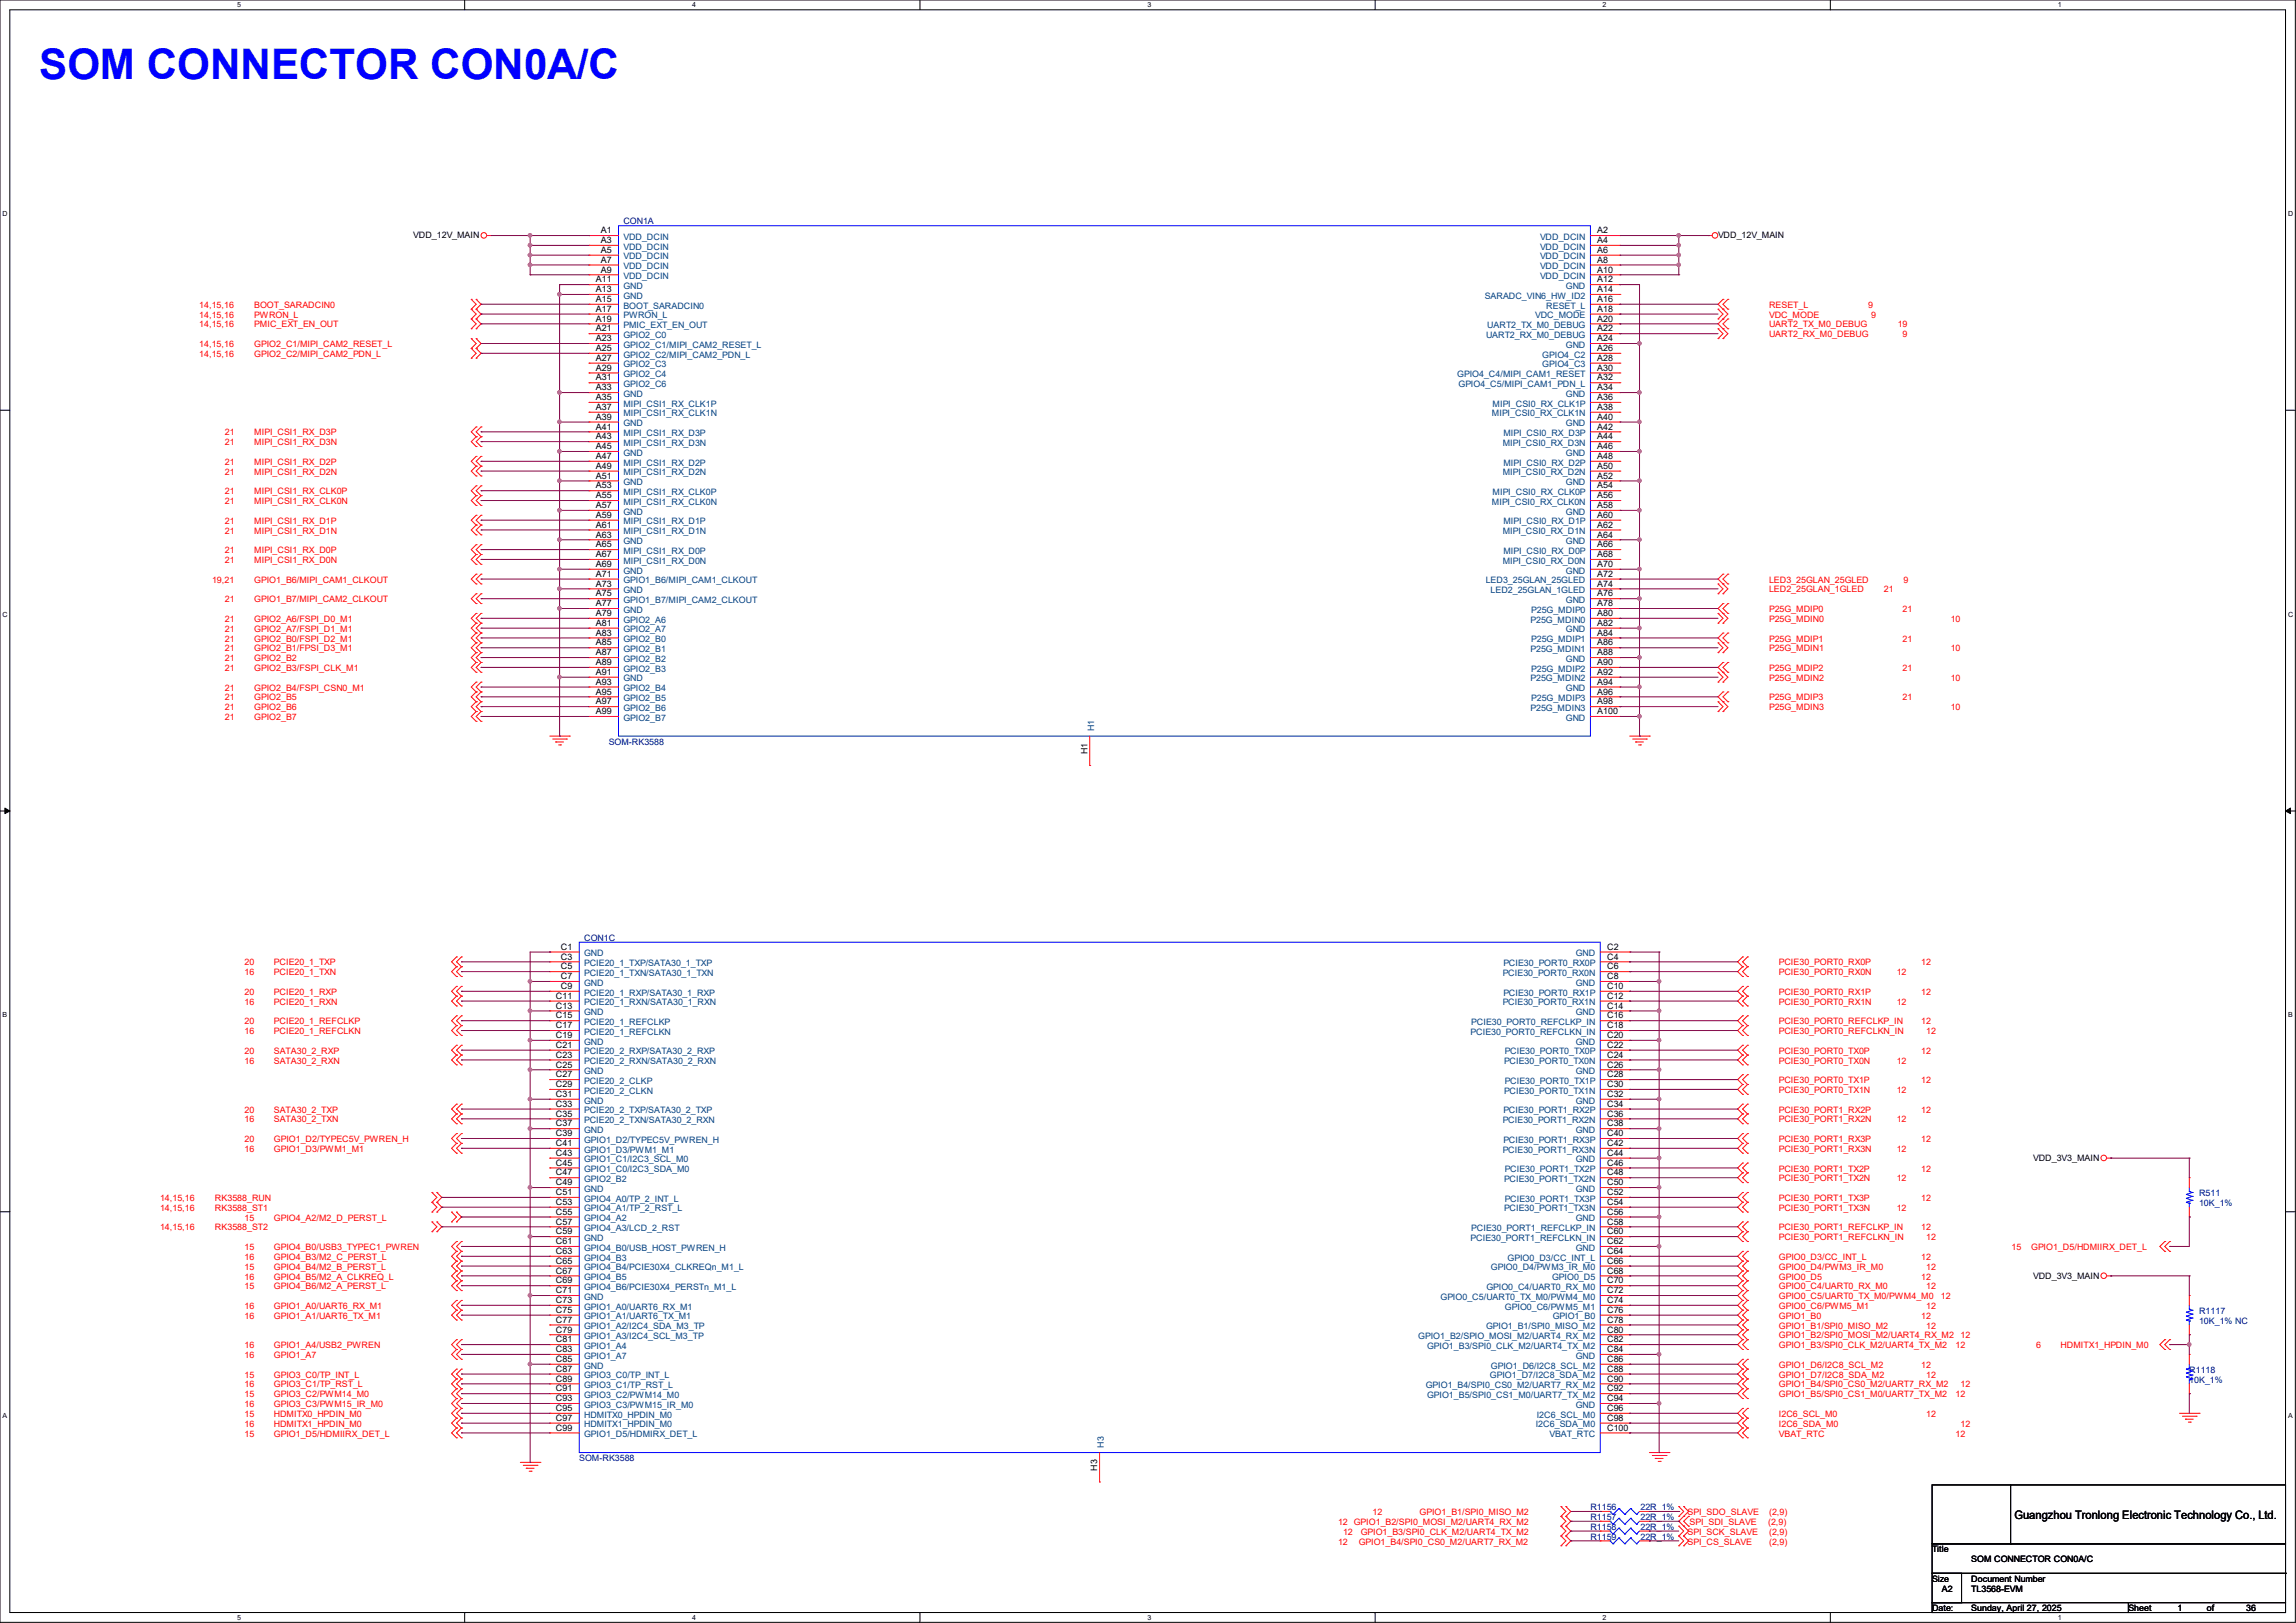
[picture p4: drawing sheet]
<svg xmlns="http://www.w3.org/2000/svg" width="297mm" height="210mm" viewBox="0 0 297 210" stroke-linecap="round" stroke-linejoin="round" font-family="sans-serif">
<defs><g id="words">
<text font-size="5.5" fill="#00f" x="5.1" y="10.2">SOM CONNECTOR CON0A/C</text>
<text font-size="1.5" x="260.6" y="196.6">Guangzhou Tronlong Electronic Technology Co., Ltd.</text>
<g font-size="1.1" fill="#000080">
<text x="80.6" y="29">CON1A</text>
<text x="78.7" y="96.4">SOM-RK3588</text>
<text x="75.6" y="121.8">CON1C</text>
<text x="284.5" y="154.8">R511</text>
<text x="284.5" y="156">10K_1%</text>
<text x="284.5" y="170">R1117</text>
<text x="284.5" y="171.3">10K_1% NC</text>
<text x="283.2" y="177.6">R1118</text>
<text x="283.2" y="178.9">10K_1%</text>
<text x="74.9" y="189.1">SOM-RK3588</text>
<text x="205.7" y="195.4">R1156</text>
<text x="205.7" y="196.7">R1157</text>
<text x="205.7" y="198">R1158</text>
<text x="212.2" y="195.4">22R_1%</text>
<text x="212.2" y="196.7">22R_1%</text>
<text x="212.2" y="198">22R_1%</text>
<text x="205.7" y="199.2">R1159</text>
<text x="212.2" y="199.2">22R_1%</text>
</g>
<g font-size="1.1">
<text x="53.5" y="30.8">VDD_12V_MAIN</text>
<text x="77.7" y="30.2">A1</text>
<text x="77.7" y="31.5">A3</text>
<text x="77.7" y="32.7">A5</text>
<text x="77.7" y="34">A7</text>
<text x="77.7" y="35.3">A9</text>
<text x="206.6" y="30.2">A2</text>
<text x="206.6" y="31.5">A4</text>
<text x="206.6" y="32.7">A6</text>
<text x="206.6" y="34">A8</text>
<text x="206.6" y="35.3">A10</text>
<text x="222.2" y="30.8">VDD_12V_MAIN</text>
<text x="77.1" y="36.5">A11</text>
<text x="77.1" y="37.8">A13</text>
<text x="77.1" y="39.1">A15</text>
<text x="77.1" y="40.3">A17</text>
<text x="77.1" y="41.6">A19</text>
<text x="206.6" y="36.5">A12</text>
<text x="206.6" y="37.8">A14</text>
<text x="206.6" y="39.1">A16</text>
<text x="206.6" y="40.3">A18</text>
<text x="206.6" y="41.6">A20</text>
<text x="77.1" y="42.9">A21</text>
<text x="77.1" y="44.2">A23</text>
<text x="77.1" y="45.4">A25</text>
<text x="77.1" y="46.7">A27</text>
<text x="77.1" y="48">A29</text>
<text x="206.6" y="42.9">A22</text>
<text x="206.6" y="44.2">A24</text>
<text x="206.6" y="45.4">A26</text>
<text x="206.6" y="46.7">A28</text>
<text x="206.6" y="48">A30</text>
<text x="77.1" y="49.2">A31</text>
<text x="77.1" y="50.5">A33</text>
<text x="77.1" y="51.8">A35</text>
<text x="77.1" y="53">A37</text>
<text x="206.6" y="49.2">A32</text>
<text x="206.6" y="50.5">A34</text>
<text x="206.6" y="51.8">A36</text>
<text x="206.6" y="53">A38</text>
<text x="77.1" y="54.3">A39</text>
<text x="77.1" y="55.6">A41</text>
<text x="77.1" y="56.9">A43</text>
<text x="77.1" y="58.1">A45</text>
<text x="77.1" y="59.4">A47</text>
<text x="206.6" y="54.3">A40</text>
<text x="206.6" y="55.6">A42</text>
<text x="206.6" y="56.9">A44</text>
<text x="206.6" y="58.1">A46</text>
<text x="206.6" y="59.4">A48</text>
<text x="77.1" y="60.7">A49</text>
<text x="77.1" y="61.9">A51</text>
<text x="77.1" y="63.2">A53</text>
<text x="77.1" y="64.5">A55</text>
<text x="77.1" y="65.7">A57</text>
<text x="206.6" y="60.7">A50</text>
<text x="206.6" y="61.9">A52</text>
<text x="206.6" y="63.2">A54</text>
<text x="206.6" y="64.5">A56</text>
<text x="206.6" y="65.7">A58</text>
<text x="77.1" y="67">A59</text>
<text x="77.1" y="68.3">A61</text>
<text x="77.1" y="69.6">A63</text>
<text x="77.1" y="70.8">A65</text>
<text x="206.6" y="67">A60</text>
<text x="206.6" y="68.3">A62</text>
<text x="206.6" y="69.6">A64</text>
<text x="206.6" y="70.8">A66</text>
<text x="77.1" y="72.1">A67</text>
<text x="77.1" y="73.4">A69</text>
<text x="77.1" y="74.6">A71</text>
<text x="77.1" y="75.9">A73</text>
<text x="77.1" y="77.2">A75</text>
<text x="206.6" y="72.1">A68</text>
<text x="206.6" y="73.4">A70</text>
<text x="206.6" y="74.6">A72</text>
<text x="206.6" y="75.9">A74</text>
<text x="206.6" y="77.2">A76</text>
<text x="77.1" y="78.4">A77</text>
<text x="77.1" y="79.7">A79</text>
<text x="77.1" y="81">A81</text>
<text x="77.1" y="82.3">A83</text>
<text x="77.1" y="83.5">A85</text>
<text x="206.6" y="78.4">A78</text>
<text x="206.6" y="79.7">A80</text>
<text x="206.6" y="81">A82</text>
<text x="206.6" y="82.3">A84</text>
<text x="206.6" y="83.5">A86</text>
<text x="77.1" y="84.8">A87</text>
<text x="77.1" y="86.1">A89</text>
<text x="77.1" y="87.3">A91</text>
<text x="77.1" y="88.6">A93</text>
<text x="77.1" y="89.9">A95</text>
<text x="206.6" y="84.8">A88</text>
<text x="206.6" y="86.1">A90</text>
<text x="206.6" y="87.3">A92</text>
<text x="206.6" y="88.6">A94</text>
<text x="206.6" y="89.9">A96</text>
<text x="77.1" y="91.1">A97</text>
<text x="77.1" y="92.4">A99</text>
<text x="206.6" y="91.1">A98</text>
<text x="206.6" y="92.4">A100</text>
<text x="140.7" y="97.6" transform="rotate(-90 140.7 97.6)">H1</text>
<text x="72.6" y="122.9">C1</text>
<text x="72.6" y="124.2">C3</text>
<text x="72.6" y="125.4">C5</text>
<text x="207.9" y="122.9">C2</text>
<text x="207.9" y="124.2">C4</text>
<text x="207.9" y="125.4">C6</text>
<text x="71.9" y="129.2">C11</text>
<text x="71.9" y="130.5">C13</text>
<text x="71.9" y="131.8">C15</text>
<text x="72.6" y="126.7">C7</text>
<text x="72.6" y="128">C9</text>
<text x="207.9" y="126.7">C8</text>
<text x="207.9" y="128">C10</text>
<text x="207.9" y="129.2">C12</text>
<text x="207.9" y="130.5">C14</text>
<text x="207.9" y="131.8">C16</text>
<text x="71.9" y="133.1">C17</text>
<text x="71.9" y="134.3">C19</text>
<text x="71.9" y="135.6">C21</text>
<text x="71.9" y="136.9">C23</text>
<text x="207.9" y="133.1">C18</text>
<text x="207.9" y="134.3">C20</text>
<text x="207.9" y="135.6">C22</text>
<text x="207.9" y="136.9">C24</text>
<text x="71.9" y="138.1">C25</text>
<text x="71.9" y="139.4">C27</text>
<text x="71.9" y="140.7">C29</text>
<text x="71.9" y="141.9">C31</text>
<text x="71.9" y="143.2">C33</text>
<text x="207.9" y="138.1">C26</text>
<text x="207.9" y="139.4">C28</text>
<text x="207.9" y="140.7">C30</text>
<text x="207.9" y="141.9">C32</text>
<text x="207.9" y="143.2">C34</text>
<text x="71.9" y="144.5">C35</text>
<text x="71.9" y="145.8">C37</text>
<text x="71.9" y="147">C39</text>
<text x="71.9" y="148.3">C41</text>
<text x="71.9" y="149.6">C43</text>
<text x="207.9" y="144.5">C36</text>
<text x="207.9" y="145.8">C38</text>
<text x="207.9" y="147">C40</text>
<text x="207.9" y="148.3">C42</text>
<text x="207.9" y="149.6">C44</text>
<text x="71.9" y="150.8">C45</text>
<text x="71.9" y="152.1">C47</text>
<text x="71.9" y="153.4">C49</text>
<text x="71.9" y="154.6">C51</text>
<text x="71.9" y="155.9">C53</text>
<text x="207.9" y="150.8">C46</text>
<text x="207.9" y="152.1">C48</text>
<text x="207.9" y="153.4">C50</text>
<text x="207.9" y="154.6">C52</text>
<text x="207.9" y="155.9">C54</text>
<text x="263" y="150.2">VDD_3V3_MAIN</text>
<text x="71.9" y="157.2">C55</text>
<text x="71.9" y="158.5">C57</text>
<text x="71.9" y="159.7">C59</text>
<text x="71.9" y="161">C61</text>
<text x="207.9" y="157.2">C56</text>
<text x="207.9" y="158.5">C58</text>
<text x="207.9" y="159.7">C60</text>
<text x="207.9" y="161">C62</text>
<text x="71.9" y="162.3">C63</text>
<text x="71.9" y="163.5">C65</text>
<text x="71.9" y="164.8">C67</text>
<text x="71.9" y="166.1">C69</text>
<text x="71.9" y="167.3">C71</text>
<text x="207.9" y="162.3">C64</text>
<text x="207.9" y="163.5">C66</text>
<text x="207.9" y="164.8">C68</text>
<text x="207.9" y="166.1">C70</text>
<text x="207.9" y="167.3">C72</text>
<text x="263" y="165.4">VDD_3V3_MAIN</text>
<text x="71.9" y="168.6">C73</text>
<text x="71.9" y="169.9">C75</text>
<text x="71.9" y="171.2">C77</text>
<text x="71.9" y="172.4">C79</text>
<text x="71.9" y="173.7">C81</text>
<text x="207.9" y="168.6">C74</text>
<text x="207.9" y="169.9">C76</text>
<text x="207.9" y="171.2">C78</text>
<text x="207.9" y="172.4">C80</text>
<text x="207.9" y="173.7">C82</text>
<text x="71.9" y="175">C83</text>
<text x="71.9" y="176.2">C85</text>
<text x="71.9" y="177.5">C87</text>
<text x="71.9" y="178.8">C89</text>
<text x="207.9" y="175">C84</text>
<text x="207.9" y="176.2">C86</text>
<text x="207.9" y="177.5">C88</text>
<text x="207.9" y="178.8">C90</text>
<text x="71.9" y="180">C91</text>
<text x="71.9" y="181.3">C93</text>
<text x="71.9" y="182.6">C95</text>
<text x="71.9" y="183.9">C97</text>
<text x="71.9" y="185.1">C99</text>
<text x="207.9" y="180">C92</text>
<text x="207.9" y="181.3">C94</text>
<text x="207.9" y="182.6">C96</text>
<text x="207.9" y="183.9">C98</text>
<text x="207.9" y="185.1">C100</text>
<text x="141.9" y="190.3" transform="rotate(-90 141.9 190.3)">H3</text>
<text x="249.9" y="200.9">Title</text>
<text x="255" y="202.1">SOM CONNECTOR CON0A/C</text>
<text x="249.9" y="204.7">Size</text>
<text x="249.9" y="208.5">Date:</text>
<text x="251.2" y="206">A2</text>
<text x="255" y="204.7">Document Number</text>
<text x="255" y="208.5">Sunday, April 27, 2025</text>
<text x="255" y="206">TL3568-EVM</text>
<text x="275.3" y="208.5">Sheet</text>
<text x="281.7" y="208.5">1</text>
<text x="285.5" y="208.5">of</text>
<text x="290.6" y="208.5">36</text>
</g>
<g font-size="1.1" fill="#004080">
<text x="80.6" y="31">VDD_DCIN</text>
<text x="80.6" y="32.3">VDD_DCIN</text>
<text x="80.6" y="33.6">VDD_DCIN</text>
<text x="80.6" y="34.8">VDD_DCIN</text>
<text x="199.2" y="31">VDD_DCIN</text>
<text x="199.2" y="32.3">VDD_DCIN</text>
<text x="199.2" y="33.6">VDD_DCIN</text>
<text x="199.2" y="34.8">VDD_DCIN</text>
<text x="80.6" y="36.1">VDD_DCIN</text>
<text x="80.6" y="37.4">GND</text>
<text x="80.6" y="38.7">GND</text>
<text x="80.6" y="39.9">BOOT_SARADCIN0</text>
<text x="80.6" y="41.2">PWRON_L</text>
<text x="192.1" y="38.7">SARADC_VIN6_HW_ID2</text>
<text x="198.6" y="41.2">VDC_MODE</text>
<text x="199.2" y="36.1">VDD_DCIN</text>
<text x="200" y="39.9">RESET_L</text>
<text x="202.6" y="37.4">GND</text>
<text x="80.6" y="42.5">PMIC_EXT_EN_OUT</text>
<text x="80.6" y="43.7">GPIO2_C0</text>
<text x="80.6" y="45">GPIO2_C1/MIPI_CAM2_RESET_L</text>
<text x="80.6" y="46.3">GPIO2_C2/MIPI_CAM2_PDN_L</text>
<text x="80.6" y="47.5">GPIO2_C3</text>
<text x="192.2" y="43.7">UART2_RX_M0_DEBUG</text>
<text x="192.4" y="42.5">UART2_TX_M0_DEBUG</text>
<text x="199.5" y="46.3">GPIO4_C2</text>
<text x="199.5" y="47.5">GPIO4_C3</text>
<text x="202.6" y="45">GND</text>
<text x="80.6" y="48.8">GPIO2_C4</text>
<text x="80.6" y="50.1">GPIO2_C6</text>
<text x="80.6" y="51.4">GND</text>
<text x="80.6" y="52.6">MIPI_CSI1_RX_CLK1P</text>
<text x="80.6" y="53.9">MIPI_CSI1_RX_CLK1N</text>
<text x="188.5" y="48.8">GPIO4_C4/MIPI_CAM1_RESET</text>
<text x="188.7" y="50.1">GPIO4_C5/MIPI_CAM1_PDN_L</text>
<text x="193" y="53.9">MIPI_CSI0_RX_CLK1N</text>
<text x="193.1" y="52.6">MIPI_CSI0_RX_CLK1P</text>
<text x="202.6" y="51.4">GND</text>
<text x="80.6" y="55.2">GND</text>
<text x="80.6" y="56.4">MIPI_CSI1_RX_D3P</text>
<text x="80.6" y="57.7">MIPI_CSI1_RX_D3N</text>
<text x="80.6" y="59">GND</text>
<text x="194.4" y="57.7">MIPI_CSI0_RX_D3N</text>
<text x="194.5" y="56.4">MIPI_CSI0_RX_D3P</text>
<text x="202.6" y="55.2">GND</text>
<text x="202.6" y="59">GND</text>
<text x="80.6" y="60.2">MIPI_CSI1_RX_D2P</text>
<text x="80.6" y="61.5">MIPI_CSI1_RX_D2N</text>
<text x="80.6" y="62.8">GND</text>
<text x="80.6" y="64.1">MIPI_CSI1_RX_CLK0P</text>
<text x="80.6" y="65.3">MIPI_CSI1_RX_CLK0N</text>
<text x="193" y="65.3">MIPI_CSI0_RX_CLK0N</text>
<text x="193.1" y="64.1">MIPI_CSI0_RX_CLK0P</text>
<text x="194.4" y="61.5">MIPI_CSI0_RX_D2N</text>
<text x="194.5" y="60.2">MIPI_CSI0_RX_D2P</text>
<text x="202.6" y="62.8">GND</text>
<text x="80.6" y="66.6">GND</text>
<text x="80.6" y="67.9">MIPI_CSI1_RX_D1P</text>
<text x="80.6" y="69.1">MIPI_CSI1_RX_D1N</text>
<text x="80.6" y="70.4">GND</text>
<text x="80.6" y="71.7">MIPI_CSI1_RX_D0P</text>
<text x="194.4" y="69.1">MIPI_CSI0_RX_D1N</text>
<text x="194.5" y="67.9">MIPI_CSI0_RX_D1P</text>
<text x="194.5" y="71.7">MIPI_CSI0_RX_D0P</text>
<text x="202.6" y="66.6">GND</text>
<text x="202.6" y="70.4">GND</text>
<text x="80.6" y="72.9">MIPI_CSI1_RX_D0N</text>
<text x="80.6" y="74.2">GND</text>
<text x="80.6" y="75.5">GPIO1_B6/MIPI_CAM1_CLKOUT</text>
<text x="80.6" y="76.8">GND</text>
<text x="192.2" y="75.5">LED3_25GLAN_25GLED</text>
<text x="192.8" y="76.8">LED2_25GLAN_1GLED</text>
<text x="194.4" y="72.9">MIPI_CSI0_RX_D0N</text>
<text x="202.6" y="74.2">GND</text>
<text x="80.6" y="78">GPIO1_B7/MIPI_CAM2_CLKOUT</text>
<text x="80.6" y="79.3">GND</text>
<text x="80.6" y="80.6">GPIO2_A6</text>
<text x="80.6" y="81.8">GPIO2_A7</text>
<text x="80.6" y="83.1">GPIO2_B0</text>
<text x="198" y="80.6">P25G_MDIN0</text>
<text x="198.1" y="79.3">P25G_MDIP0</text>
<text x="198.1" y="83.1">P25G_MDIP1</text>
<text x="202.6" y="78">GND</text>
<text x="202.6" y="81.8">GND</text>
<text x="80.6" y="84.4">GPIO2_B1</text>
<text x="80.6" y="85.6">GPIO2_B2</text>
<text x="80.6" y="86.9">GPIO2_B3</text>
<text x="80.6" y="88.2">GND</text>
<text x="80.6" y="89.5">GPIO2_B4</text>
<text x="198" y="84.4">P25G_MDIN1</text>
<text x="198" y="88.2">P25G_MDIN2</text>
<text x="198.1" y="86.9">P25G_MDIP2</text>
<text x="202.6" y="85.6">GND</text>
<text x="202.6" y="89.5">GND</text>
<text x="80.6" y="90.7">GPIO2_B5</text>
<text x="80.6" y="92">GPIO2_B6</text>
<text x="80.6" y="93.3">GPIO2_B7</text>
<text x="141.5" y="94.6" transform="rotate(-90 141.5 94.6)">H1</text>
<text x="198" y="92">P25G_MDIN3</text>
<text x="198.1" y="90.7">P25G_MDIP3</text>
<text x="202.6" y="93.3">GND</text>
<text x="75.6" y="123.7">GND</text>
<text x="75.6" y="125">PCIE20_1_TXP/SATA30_1_TXP</text>
<text x="194.5" y="125">PCIE30_PORT0_RX0P</text>
<text x="203.8" y="123.7">GND</text>
<text x="75.6" y="126.3">PCIE20_1_TXN/SATA30_1_TXN</text>
<text x="75.6" y="127.6">GND</text>
<text x="75.6" y="128.8">PCIE20_1_RXP/SATA30_1_RXP</text>
<text x="75.6" y="130.1">PCIE20_1_RXN/SATA30_1_RXN</text>
<text x="75.6" y="131.4">GND</text>
<text x="194.4" y="126.3">PCIE30_PORT0_RX0N</text>
<text x="194.4" y="130.1">PCIE30_PORT0_RX1N</text>
<text x="194.5" y="128.8">PCIE30_PORT0_RX1P</text>
<text x="203.8" y="127.6">GND</text>
<text x="203.8" y="131.4">GND</text>
<text x="75.6" y="132.6">PCIE20_1_REFCLKP</text>
<text x="75.6" y="133.9">PCIE20_1_REFCLKN</text>
<text x="75.6" y="135.2">GND</text>
<text x="75.6" y="136.4">PCIE20_2_RXP/SATA30_2_RXP</text>
<text x="75.6" y="137.7">PCIE20_2_RXN/SATA30_2_RXN</text>
<text x="190.2" y="133.9">PCIE30_PORT0_REFCLKN_IN</text>
<text x="190.3" y="132.6">PCIE30_PORT0_REFCLKP_IN</text>
<text x="194.6" y="137.7">PCIE30_PORT0_TX0N</text>
<text x="194.6" y="136.4">PCIE30_PORT0_TX0P</text>
<text x="203.8" y="135.2">GND</text>
<text x="75.6" y="139">GND</text>
<text x="75.6" y="140.3">PCIE20_2_CLKP</text>
<text x="75.6" y="141.5">PCIE20_2_CLKN</text>
<text x="75.6" y="142.8">GND</text>
<text x="194.6" y="141.5">PCIE30_PORT0_TX1N</text>
<text x="194.6" y="140.3">PCIE30_PORT0_TX1P</text>
<text x="203.8" y="139">GND</text>
<text x="203.8" y="142.8">GND</text>
<text x="75.6" y="144.1">PCIE20_2_TXP/SATA30_2_TXP</text>
<text x="75.6" y="145.3">PCIE20_2_TXN/SATA30_2_RXN</text>
<text x="75.6" y="146.6">GND</text>
<text x="75.6" y="147.9">GPIO1_D2/TYPEC5V_PWREN_H</text>
<text x="75.6" y="149.1">GPIO1_D3/PWM1_M1</text>
<text x="194.4" y="145.3">PCIE30_PORT1_RX2N</text>
<text x="194.4" y="149.1">PCIE30_PORT1_RX3N</text>
<text x="194.5" y="144.1">PCIE30_PORT1_RX2P</text>
<text x="194.5" y="147.9">PCIE30_PORT1_RX3P</text>
<text x="203.8" y="146.6">GND</text>
<text x="75.6" y="150.4">GPIO1_C1/I2C3_SCL_M0</text>
<text x="75.6" y="151.7">GPIO1_C0/I2C3_SDA_M0</text>
<text x="75.6" y="153">GPIO2_B2</text>
<text x="75.6" y="154.2">GND</text>
<text x="75.6" y="155.5">GPIO4_A0/TP_2_INT_L</text>
<text x="194.6" y="153">PCIE30_PORT1_TX2N</text>
<text x="194.6" y="151.7">PCIE30_PORT1_TX2P</text>
<text x="194.6" y="155.5">PCIE30_PORT1_TX3P</text>
<text x="203.8" y="150.4">GND</text>
<text x="203.8" y="154.2">GND</text>
<text x="75.6" y="156.8">GPIO4_A1/TP_2_RST_L</text>
<text x="75.6" y="158">GPIO4_A2</text>
<text x="75.6" y="159.3">GPIO4_A3/LCD_2_RST</text>
<text x="75.6" y="160.6">GND</text>
<text x="75.6" y="161.8">GPIO4_B0/USB_HOST_PWREN_H</text>
<text x="190.2" y="160.6">PCIE30_PORT1_REFCLKN_IN</text>
<text x="190.3" y="159.3">PCIE30_PORT1_REFCLKP_IN</text>
<text x="194.6" y="156.8">PCIE30_PORT1_TX3N</text>
<text x="203.8" y="158">GND</text>
<text x="203.8" y="161.8">GND</text>
<text x="75.6" y="163.1">GPIO4_B3</text>
<text x="75.6" y="164.4">GPIO4_B4/PCIE30X4_CLKREQn_M1_L</text>
<text x="75.6" y="165.7">GPIO4_B5</text>
<text x="75.6" y="166.9">GPIO4_B6/PCIE30X4_PERSTn_M1_L</text>
<text x="192.3" y="166.9">GPIO0_C4/UART0_RX_M0</text>
<text x="192.9" y="164.4">GPIO0_D4/PWM3_IR_M0</text>
<text x="195" y="163.1">GPIO0_D3/CC_INT_L</text>
<text x="200.8" y="165.7">GPIO0_D5</text>
<text x="75.6" y="168.2">GND</text>
<text x="75.6" y="169.5">GPIO1_A0/UART6_RX_M1</text>
<text x="75.6" y="170.7">GPIO1_A1/UART6_TX_M1</text>
<text x="75.6" y="172">GPIO1_A2/I2C4_SDA_M3_TP</text>
<text x="75.6" y="173.3">GPIO1_A3/I2C4_SCL_M3_TP</text>
<text x="183.5" y="173.3">GPIO1_B2/SPIO_MOSI_M2/UART4_RX_M2</text>
<text x="186.3" y="168.2">GPIO0_C5/UART0_TX_M0/PWM4_M0</text>
<text x="192.2" y="172">GPIO1_B1/SPI0_MISO_M2</text>
<text x="194.7" y="169.5">GPIO0_C6/PWM5_M1</text>
<text x="200.9" y="170.7">GPIO1_B0</text>
<text x="75.6" y="174.5">GPIO1_A4</text>
<text x="75.6" y="175.8">GPIO1_A7</text>
<text x="75.6" y="177.1">GND</text>
<text x="75.6" y="178.4">GPIO3_C0/TP_INT_L</text>
<text x="75.6" y="179.6">GPIO3_C1/TP_RST_L</text>
<text x="184.4" y="179.6">GPIO1_B4/SPI0_CS0_M2/UART7_RX_M2</text>
<text x="184.6" y="174.5">GPIO1_B3/SPI0_CLK_M2/UART4_TX_M2</text>
<text x="192.7" y="178.4">GPIO1_D7/I2C8_SDA_M2</text>
<text x="192.9" y="177.1">GPIO1_D6/I2C8_SCL_M2</text>
<text x="203.8" y="175.8">GND</text>
<text x="75.6" y="180.9">GPIO3_C2/PWM14_M0</text>
<text x="75.6" y="182.2">GPIO3_C3/PWM15_IR_M0</text>
<text x="75.6" y="183.4">HDMITX0_HPDIN_M0</text>
<text x="75.6" y="184.7">HDMITX1_HPDIN_M0</text>
<text x="75.6" y="186">GPIO1_D5/HDMIRX_DET_L</text>
<text x="184.6" y="180.9">GPIO1_B5/SPI0_CS1_M0/UART7_TX_M2</text>
<text x="198.7" y="184.7">I2C6_SDA_M0</text>
<text x="198.8" y="183.4">I2C6_SCL_M0</text>
<text x="200.4" y="186">VBAT_RTC</text>
<text x="203.8" y="182.2">GND</text>
<text x="142.8" y="187.3" transform="rotate(-90 142.8 187.3)">H3</text>
</g>
<g font-size="1.1" fill="#f00">
<text x="25.8" y="39.8">14,15,16</text>
<text x="25.8" y="41.1">14,15,16</text>
<text x="32.9" y="41.1">PWRON_L</text>
<text x="32.9" y="39.8">BOOT_SARADCIN0</text>
<text x="228.8" y="39.8">RESET_L</text>
<text x="228.8" y="41.1">VDC_MODE</text>
<text x="241.7" y="39.8">9</text>
<text x="242.1" y="41.1">9</text>
<text x="25.8" y="44.9">14,15,16</text>
<text x="25.8" y="42.4">14,15,16</text>
<text x="25.8" y="46.2">14,15,16</text>
<text x="32.9" y="46.2">GPIO2_C2/MIPI_CAM2_PDN_L</text>
<text x="32.9" y="44.9">GPIO2_C1/MIPI_CAM2_RESET_L</text>
<text x="32.9" y="42.4">PMIC_EXT_EN_OUT</text>
<text x="228.8" y="42.4">UART2_TX_M0_DEBUG</text>
<text x="228.8" y="43.6">UART2_RX_M0_DEBUG</text>
<text x="245.5" y="42.4">19</text>
<text x="246.1" y="43.6">9</text>
<text x="29.1" y="56.3">21</text>
<text x="29.1" y="57.6">21</text>
<text x="32.9" y="56.3">MIPI_CSI1_RX_D3P</text>
<text x="32.9" y="57.6">MIPI_CSI1_RX_D3N</text>
<text x="29.1" y="60.2">21</text>
<text x="29.1" y="61.4">21</text>
<text x="29.1" y="64">21</text>
<text x="29.1" y="65.2">21</text>
<text x="32.9" y="60.2">MIPI_CSI1_RX_D2P</text>
<text x="32.9" y="61.4">MIPI_CSI1_RX_D2N</text>
<text x="32.9" y="64">MIPI_CSI1_RX_CLK0P</text>
<text x="32.9" y="65.2">MIPI_CSI1_RX_CLK0N</text>
<text x="29.1" y="67.8">21</text>
<text x="29.1" y="69">21</text>
<text x="29.1" y="71.6">21</text>
<text x="32.9" y="67.8">MIPI_CSI1_RX_D1P</text>
<text x="32.9" y="69">MIPI_CSI1_RX_D1N</text>
<text x="32.9" y="71.6">MIPI_CSI1_RX_D0P</text>
<text x="27.4" y="75.4">19,21</text>
<text x="29.1" y="72.9">21</text>
<text x="29.1" y="77.9">21</text>
<text x="32.9" y="72.9">MIPI_CSI1_RX_D0N</text>
<text x="32.9" y="75.4">GPIO1_B6/MIPI_CAM1_CLKOUT</text>
<text x="32.9" y="77.9">GPIO1_B7/MIPI_CAM2_CLKOUT</text>
<text x="228.8" y="75.4">LED3_25GLAN_25GLED</text>
<text x="228.8" y="76.7">LED2_25GLAN_1GLED</text>
<text x="243.7" y="76.7">21</text>
<text x="246.2" y="75.4">9</text>
<text x="29.1" y="80.5">21</text>
<text x="29.1" y="81.7">21</text>
<text x="29.1" y="83">21</text>
<text x="32.9" y="80.5">GPIO2_A6/FSPI_D0_M1</text>
<text x="32.9" y="81.7">GPIO2_A7/FSPI_D1_M1</text>
<text x="32.9" y="83">GPIO2_B0/FSPI_D2_M1</text>
<text x="228.8" y="79.2">P25G_MDIP0</text>
<text x="228.8" y="80.5">P25G_MDIN0</text>
<text x="228.8" y="83">P25G_MDIP1</text>
<text x="246.1" y="79.2">21</text>
<text x="246.1" y="83">21</text>
<text x="252.3" y="80.5">10</text>
<text x="29.1" y="86.8">21</text>
<text x="29.1" y="89.4">21</text>
<text x="29.1" y="85.6">21</text>
<text x="29.1" y="84.3">21</text>
<text x="32.9" y="84.3">GPIO2_B1/FPSI_D3_M1</text>
<text x="32.9" y="85.6">GPIO2_B2</text>
<text x="32.9" y="86.8">GPIO2_B3/FSPI_CLK_M1</text>
<text x="32.9" y="89.4">GPIO2_B4/FSPI_CSN0_M1</text>
<text x="228.8" y="84.3">P25G_MDIN1</text>
<text x="228.8" y="86.8">P25G_MDIP2</text>
<text x="228.8" y="88.1">P25G_MDIN2</text>
<text x="246.1" y="86.8">21</text>
<text x="252.3" y="84.3">10</text>
<text x="252.3" y="88.1">10</text>
<text x="29.1" y="90.6">21</text>
<text x="29.1" y="91.9">21</text>
<text x="29.1" y="93.2">21</text>
<text x="32.9" y="90.6">GPIO2_B5</text>
<text x="32.9" y="91.9">GPIO2_B6</text>
<text x="32.9" y="93.2">GPIO2_B7</text>
<text x="228.8" y="90.6">P25G_MDIP3</text>
<text x="228.8" y="91.9">P25G_MDIN3</text>
<text x="246.1" y="90.6">21</text>
<text x="252.3" y="91.9">10</text>
<text x="31.6" y="124.9">20</text>
<text x="35.4" y="124.9">PCIE20_1_TXP</text>
<text x="230.1" y="124.9">PCIE30_PORT0_RX0P</text>
<text x="248.5" y="124.9">12</text>
<text x="31.6" y="126.2">16</text>
<text x="31.6" y="128.7">20</text>
<text x="31.6" y="130">16</text>
<text x="35.4" y="126.2">PCIE20_1_TXN</text>
<text x="35.4" y="128.7">PCIE20_1_RXP</text>
<text x="35.4" y="130">PCIE20_1_RXN</text>
<text x="230.1" y="126.2">PCIE30_PORT0_RX0N</text>
<text x="230.1" y="128.7">PCIE30_PORT0_RX1P</text>
<text x="230.1" y="130">PCIE30_PORT0_RX1N</text>
<text x="245.4" y="126.2">12</text>
<text x="245.4" y="130">12</text>
<text x="248.5" y="128.7">12</text>
<text x="31.6" y="137.6">16</text>
<text x="31.6" y="136.4">20</text>
<text x="31.6" y="132.5">20</text>
<text x="31.6" y="133.8">16</text>
<text x="35.4" y="136.4">SATA30_2_RXP</text>
<text x="35.4" y="137.6">SATA30_2_RXN</text>
<text x="35.4" y="132.5">PCIE20_1_REFCLKP</text>
<text x="35.4" y="133.8">PCIE20_1_REFCLKN</text>
<text x="230.1" y="132.5">PCIE30_PORT0_REFCLKP_IN</text>
<text x="230.1" y="133.8">PCIE30_PORT0_REFCLKN_IN</text>
<text x="230.1" y="136.4">PCIE30_PORT0_TX0P</text>
<text x="230.1" y="137.6">PCIE30_PORT0_TX0N</text>
<text x="245.4" y="137.6">12</text>
<text x="248.5" y="136.4">12</text>
<text x="248.5" y="132.5">12</text>
<text x="249.2" y="133.8">12</text>
<text x="31.6" y="144">20</text>
<text x="35.4" y="144">SATA30_2_TXP</text>
<text x="230.1" y="140.2">PCIE30_PORT0_TX1P</text>
<text x="230.1" y="141.4">PCIE30_PORT0_TX1N</text>
<text x="230.1" y="144">PCIE30_PORT1_RX2P</text>
<text x="245.4" y="141.4">12</text>
<text x="248.5" y="140.2">12</text>
<text x="248.5" y="144">12</text>
<text x="31.6" y="147.8">20</text>
<text x="31.6" y="145.3">16</text>
<text x="31.6" y="149.1">16</text>
<text x="35.4" y="147.8">GPIO1_D2/TYPEC5V_PWREN_H</text>
<text x="35.4" y="149.1">GPIO1_D3/PWM1_M1</text>
<text x="35.4" y="145.3">SATA30_2_TXN</text>
<text x="230.1" y="145.3">PCIE30_PORT1_RX2N</text>
<text x="230.1" y="147.8">PCIE30_PORT1_RX3P</text>
<text x="230.1" y="149.1">PCIE30_PORT1_RX3N</text>
<text x="245.4" y="145.3">12</text>
<text x="245.4" y="149.1">12</text>
<text x="248.5" y="147.8">12</text>
<text x="20.7" y="155.4">14,15,16</text>
<text x="27.8" y="155.4">RK3588_RUN</text>
<text x="230.1" y="151.6">PCIE30_PORT1_TX2P</text>
<text x="230.1" y="152.9">PCIE30_PORT1_TX2N</text>
<text x="230.1" y="155.4">PCIE30_PORT1_TX3P</text>
<text x="245.4" y="152.9">12</text>
<text x="248.5" y="151.6">12</text>
<text x="248.5" y="155.4">12</text>
<text x="20.7" y="159.2">14,15,16</text>
<text x="20.7" y="156.7">14,15,16</text>
<text x="27.8" y="159.2">RK3588_ST2</text>
<text x="27.8" y="156.7">RK3588_ST1</text>
<text x="31.6" y="161.8">15</text>
<text x="31.6" y="158">15</text>
<text x="35.4" y="158">GPIO4_A2/M2_D_PERST_L</text>
<text x="35.4" y="161.8">GPIO4_B0/USB3_TYPEC1_PWREN</text>
<text x="230.1" y="156.7">PCIE30_PORT1_TX3N</text>
<text x="230.1" y="159.2">PCIE30_PORT1_REFCLKP_IN</text>
<text x="230.1" y="160.5">PCIE30_PORT1_REFCLKN_IN</text>
<text x="245.4" y="156.7">12</text>
<text x="248.5" y="159.2">12</text>
<text x="249.2" y="160.5">12</text>
<text x="260.2" y="161.8">15</text>
<text x="262.8" y="161.8">GPIO1_D5/HDMIIRX_DET_L</text>
<text x="31.6" y="163">16</text>
<text x="31.6" y="164.3">15</text>
<text x="31.6" y="166.8">15</text>
<text x="31.6" y="165.6">16</text>
<text x="35.4" y="163">GPIO4_B3/M2_C_PERST_L</text>
<text x="35.4" y="164.3">GPIO4_B4/M2_B_PERST_L</text>
<text x="35.4" y="165.6">GPIO4_B5/M2_A_CLKREQ_L</text>
<text x="35.4" y="166.8">GPIO4_B6/M2_A_PERST_L</text>
<text x="230.1" y="163">GPIO0_D3/CC_INT_L</text>
<text x="230.1" y="164.3">GPIO0_D4/PWM3_IR_M0</text>
<text x="230.1" y="165.6">GPIO0_D5</text>
<text x="230.1" y="166.8">GPIO0_C4/UART0_RX_M0</text>
<text x="248.5" y="165.6">12</text>
<text x="248.5" y="163">12</text>
<text x="249.2" y="164.3">12</text>
<text x="249.2" y="166.8">12</text>
<text x="31.6" y="170.7">16</text>
<text x="31.6" y="169.4">16</text>
<text x="35.4" y="169.4">GPIO1_A0/UART6_RX_M1</text>
<text x="35.4" y="170.7">GPIO1_A1/UART6_TX_M1</text>
<text x="230.1" y="168.1">GPIO0_C5/UART0_TX_M0/PWM4_M0</text>
<text x="230.1" y="169.4">GPIO0_C6/PWM5_M1</text>
<text x="230.1" y="170.7">GPIO1_B0</text>
<text x="230.1" y="171.9">GPIO1_B1/SPI0_MISO_M2</text>
<text x="230.1" y="173.2">GPIO1_B2/SPI0_MOSI_M2/UART4_RX_M2</text>
<text x="248.5" y="170.7">12</text>
<text x="249.2" y="169.4">12</text>
<text x="249.2" y="171.9">12</text>
<text x="251.1" y="168.1">12</text>
<text x="253.6" y="173.2">12</text>
<text x="31.6" y="178.3">15</text>
<text x="31.6" y="174.5">16</text>
<text x="31.6" y="179.5">16</text>
<text x="31.6" y="175.7">16</text>
<text x="35.4" y="174.5">GPIO1_A4/USB2_PWREN</text>
<text x="35.4" y="175.7">GPIO1_A7</text>
<text x="35.4" y="178.3">GPIO3_C0/TP_INT_L</text>
<text x="35.4" y="179.5">GPIO3_C1/TP_RST_L</text>
<text x="230.1" y="174.5">GPIO1_B3/SPI0_CLK_M2/UART4_TX_M2</text>
<text x="230.1" y="177">GPIO1_D6/I2C8_SCL_M2</text>
<text x="230.1" y="178.3">GPIO1_D7/I2C8_SDA_M2</text>
<text x="230.1" y="179.5">GPIO1_B4/SPI0_CS0_M2/UART7_RX_M2</text>
<text x="248.5" y="177">12</text>
<text x="249.2" y="178.3">12</text>
<text x="253" y="174.5">12</text>
<text x="253.6" y="179.5">12</text>
<text x="263.4" y="174.5">6</text>
<text x="266.6" y="174.5">HDMITX1_HPDIN_M0</text>
<text x="31.6" y="183.4">15</text>
<text x="31.6" y="184.6">16</text>
<text x="31.6" y="185.9">15</text>
<text x="31.6" y="182.1">16</text>
<text x="31.6" y="180.8">15</text>
<text x="35.4" y="180.8">GPIO3_C2/PWM14_M0</text>
<text x="35.4" y="182.1">GPIO3_C3/PWM15_IR_M0</text>
<text x="35.4" y="183.4">HDMITX0_HPDIN_M0</text>
<text x="35.4" y="184.6">HDMITX1_HPDIN_M0</text>
<text x="35.4" y="185.9">GPIO1_D5/HDMIIRX_DET_L</text>
<text x="230.1" y="180.8">GPIO1_B5/SPI0_CS1_M0/UART7_TX_M2</text>
<text x="230.1" y="183.4">I2C6_SCL_M0</text>
<text x="230.1" y="184.6">I2C6_SDA_M0</text>
<text x="230.1" y="185.9">VBAT_RTC</text>
<text x="249.2" y="183.4">12</text>
<text x="253" y="180.8">12</text>
<text x="253" y="185.9">12</text>
<text x="253.6" y="184.6">12</text>
<text x="173.1" y="197.3">12 GPIO1_B2/SPI0_MOSI_M2/UART4_RX_M2</text>
<text x="177.5" y="196.1">12</text>
<text x="183.6" y="196.1">GPIO1_B1/SPI0_MISO_M2</text>
<text x="218.3" y="196.1">SPI_SDO_SLAVE</text>
<text x="218.6" y="197.3">SPI_SDI_SLAVE</text>
<text x="228.7" y="197.3">(2,9)</text>
<text x="228.8" y="196.1">(2,9)</text>
<text x="173.1" y="199.9">12</text>
<text x="173.7" y="198.6">12</text>
<text x="175.8" y="199.9">GPIO1_B4/SPI0_CS0_M2/UART7_RX_M2</text>
<text x="176" y="198.6">GPIO1_B3/SPI0_CLK_M2/UART4_TX_M2</text>
<text x="218.3" y="198.6">SPI_SCK_SLAVE</text>
<text x="218.3" y="199.9">SPI_CS_SLAVE</text>
<text x="228.8" y="198.6">(2,9)</text>
<text x="228.8" y="199.9">(2,9)</text>
</g>
<g font-size=".9">
<text x="30.7" y=".9">5</text>
<text x="89.5" y=".9">4</text>
<text x="148.4" y=".9">3</text>
<text x="207.3" y=".9">2</text>
<text x="266.2" y=".9">1</text>
<text x=".3" y="28">D</text>
<text x="296" y="28">D</text>
<text x=".3" y="79.8">C</text>
<text x="296" y="79.8">C</text>
<text x=".3" y="131.7">B</text>
<text x="296" y="131.7">B</text>
<text x=".3" y="183.5">A</text>
<text x="296" y="183.5">A</text>
<text x="30.7" y="209.6">5</text>
<text x="89.5" y="209.6">4</text>
<text x="148.4" y="209.6">3</text>
<text x="207.3" y="209.6">2</text>
<text x="266.2" y="209.6">1</text>
</g>
</g></defs>
<path d="M0 0h296.9v209.9h-296.9zM1.3 1.3h294.4v207.4h-294.4z" fill="none" stroke="#000" stroke-width=".13"/>
<g fill="#fff">
<path d="M30.7 .1h.5v1h-.5z"/>
<path d="M30.7 208.8h.5v1h-.5z"/>
</g>
<path d="M60.1 0v1.3M60.1 208.7v1.2" fill="none" stroke="#000" stroke-width=".13"/>
<g fill="#fff">
<path d="M89.5 .1h.5v1h-.5z"/>
<path d="M89.5 208.8h.5v1h-.5z"/>
</g>
<path d="M119 0v1.3M119 208.7v1.2" fill="none" stroke="#000" stroke-width=".13"/>
<g fill="#fff">
<path d="M148.4 .1h.5v1h-.5z"/>
<path d="M148.4 208.8h.5v1h-.5z"/>
</g>
<path d="M177.9 0v1.3M177.9 208.7v1.2" fill="none" stroke="#000" stroke-width=".13"/>
<g fill="#fff">
<path d="M207.3 .1h.5v1h-.5z"/>
<path d="M207.3 208.8h.5v1h-.5z"/>
</g>
<path d="M236.8 0v1.3M236.8 208.7v1.2" fill="none" stroke="#000" stroke-width=".13"/>
<g fill="#fff">
<path d="M266.2 .1h.5v1h-.5z"/>
<path d="M266.2 208.8h.5v1h-.5z"/>
<path d="M.3 27.2h.7v1h-.7z"/>
<path d="M296 27.2h.6v1h-.6z"/>
<path d="M.3 79h.7v1h-.7z"/>
<path d="M296 79h.6v1h-.6z"/>
</g>
<path d="M0 53.1h1.3M295.7 53.1h1.2" fill="none" stroke="#000" stroke-width=".13"/>
<g fill="#fff">
<path d="M.3 130.9h.6v1h-.6z"/>
<path d="M296 130.9h.6v1h-.6z"/>
</g>
<path d="M0 104.9h1.3M295.7 104.9h1.2" fill="none" stroke="#000" stroke-width=".13"/>
<path d="M.6 104.6l.7 .3-.7 .4zM295.7 104.9l.6-.3v.7z" fill="#000" stroke="#000" stroke-width=".13"/>
<g fill="#fff">
<path d="M.3 182.7h.6v1h-.6z"/>
<path d="M296 182.7h.5v1h-.5z"/>
</g>
<path d="M0 156.8h1.3M295.7 156.8h1.2M249.9 192.2h45.8v7.6h-45.8zM249.9 199.8h45.8v3.8h-45.8zM260.1 199.8h.1M260.1 192.2v7.6M249.9 203.6h3.8v3.8h-3.8zM249.9 207.4h25.4v1.3h-25.4zM275.3 207.4h20.4v1.3h-20.4zM295.7 203.6h.1M295.7 203.6v3.8" fill="none" stroke="#000" stroke-width=".13"/>
<g fill="none" stroke="#f00" stroke-width=".13">
<path d="M61 38.7h.1M61 38.7l.6 .7-.6 .6M61.6 38.7h.1M61.6 38.7l.6 .7-.6 .6M63 30.5h.5M63.5 30.5h.1M76.2 30.5h.1M76.2 31.7h.1M76.2 33h.1M76.2 34.3h.1M76.2 35.6h.1M76.2 36.8h.1"/>
<path d="M76.2 38.1h.1M76.2 39.4h.1M76.2 30.5h3.8M76.2 31.7h3.8M76.2 33h3.8M76.2 34.3h3.8M76.2 35.6h3.8M76.2 36.8h3.8M76.2 38.1h3.8M76.2 39.4h3.8M205.7 30.5h3.9M205.7 31.7h3.9"/>
<path d="M205.7 33h3.9M205.7 34.3h3.9M205.7 35.6h3.9M205.7 36.8h3.9M205.7 38.1h3.9M205.7 39.4h3.9M209.6 30.5h.1M209.6 31.7h.1M209.6 33h.1M209.6 34.3h.1M209.6 35.6h.1M209.6 36.8h.1"/>
<path d="M209.6 38.1h.1M209.6 39.4h.1M221 30.5h.1M221 30.5h.5M222.9 38.7h.1M222.9 38.7l-.6 .7 1.2 1.2-1.2 1.3 1.2 1.3-.6 .6M223.5 38.7h.1M223.5 38.7l-.6 .7 .6 .6M61 46.4h.1M61 45.1h.1M61 43.8h.1M61 41.3h.1"/>
<path d="M61 40h.1M61 42.5h.1M61 45.1l.6 .6-.6 .7M61 43.8l.6 .6-.6 .7M61 40l.6 .6-.6 .7M61 41.3l.6 .6-.6 .6M61.6 45.1h.1M61.6 46.4h.1M61.6 59.1h.1M61.6 55.2h.1M61.6 56.5h.1M61.6 57.8h.1"/>
<path d="M61.6 43.8h.1M61.6 40h.1M61.6 41.3h.1M61.6 42.5h.1M61.6 45.1l.6 .6-.6 .7M61.6 59.1l-.6 .6 .6 .6M61.6 55.2l-.6 .7 .6 .6M61.6 56.5l-.6 .6 .6 .7M61.6 43.8l.6 .6-.6 .7M61.6 40l.6 .6-.6 .7M61.6 41.3l.6 .6-.6 .6M62.2 59.1h.1"/>
<path d="M62.2 55.2h.1M62.2 56.5h.1M62.2 57.8h.1M62.2 59.1l-.6 .6 .6 .6M62.2 55.2l-.6 .7 .6 .6M62.2 56.5l-.6 .6 .6 .7M76.2 40.6h.1M76.2 41.9h.1M76.2 43.2h.1M76.2 44.4h.1M76.2 45.7h.1M76.2 47h.1"/>
<path d="M76.2 48.3h.1M76.2 49.5h.1M76.2 50.8h.1M76.2 52.1h.1M76.2 53.3h.1M76.2 54.6h.1M76.2 55.9h.1M76.2 57.1h.1M76.2 58.4h.1M76.2 59.7h.1M76.2 40.6h3.8M76.2 41.9h3.8"/>
<path d="M76.2 43.2h3.8M76.2 44.4h3.8M76.2 45.7h3.8M76.2 47h3.8M76.2 48.3h3.8M76.2 49.5h3.8M76.2 50.8h3.8M76.2 52.1h3.8M76.2 53.3h3.8M76.2 54.6h3.8M76.2 55.9h3.8M76.2 57.1h3.8"/>
<path d="M76.2 58.4h3.8M76.2 59.7h3.8M205.7 40.6h3.9M205.7 41.9h3.9M205.7 43.2h3.9M205.7 44.4h3.9M205.7 45.7h3.9M205.7 47h3.9M205.7 48.3h3.9M205.7 49.5h3.9M205.7 50.8h3.9M205.7 52.1h3.9"/>
<path d="M205.7 53.3h3.9M205.7 54.6h3.9M205.7 55.9h3.9M205.7 57.1h3.9M205.7 58.4h3.9M205.7 59.7h3.9M209.6 40.6h.1M209.6 41.9h.1M209.6 43.2h.1M209.6 44.4h.1M209.6 45.7h.1M209.6 47h.1"/>
<path d="M209.6 48.3h.1M209.6 49.5h.1M209.6 50.8h.1M209.6 52.1h.1M209.6 53.3h.1M209.6 54.6h.1M209.6 55.9h.1M209.6 57.1h.1M209.6 58.4h.1M209.6 59.7h.1M222.3 41.3h.1M222.3 40h.1"/>
<path d="M222.3 43.8h.1M222.3 42.5h.1M222.3 40l.6 .6-.6 .7M222.3 42.5l.6 .7-.6 .6M222.9 40h.1M222.9 41.3h.1M222.9 42.5h.1M222.9 43.8h.1M223.5 40h.1M223.5 42.5h.1M223.5 41.3h.1M223.5 41.3l-.6 .6 .6 .6"/>
<path d="M61.6 60.3h.1M61.6 61.6h.1M61.6 62.9h.1M61.6 64.1h.1M61.6 65.4h.1M61.6 66.7h.1M61.6 67.9h.1M61.6 69.2h.1M61.6 70.5h.1M61.6 71.8h.1M61.6 73h.1M61.6 74.3h.1"/>
<path d="M61.6 75.6h.1M61.6 76.8h.1M61.6 78.1h.1M61.6 79.4h.1M61.6 60.3l-.6 .7 .6 .6M61.6 62.9l-.6 .6 .6 .6M61.6 64.1l-.6 .7 .6 .6M61.6 66.7l-.6 .6 .6 .6M61.6 67.9l-.6 .7 .6 .6M61.6 70.5l-.6 .6 .6 .7M61.6 71.8l-.6 .6 .6 .6M61.6 74.3l-.6 .6 .6 .7"/>
<path d="M61.6 76.8l-.6 .7 .6 .6M61.6 79.4l-.6 .6 .6 .6M62.2 60.3h.1M62.2 61.6h.1M62.2 62.9h.1M62.2 64.1h.1M62.2 65.4h.1M62.2 66.7h.1M62.2 67.9h.1M62.2 69.2h.1M62.2 70.5h.1M62.2 71.8h.1"/>
<path d="M62.2 73h.1M62.2 74.3h.1M62.2 75.6h.1M62.2 76.8h.1M62.2 78.1h.1M62.2 79.4h.1M62.2 60.3l-.6 .7 .6 .6M62.2 62.9l-.6 .6 .6 .6M62.2 64.1l-.6 .7 .6 .6M62.2 66.7l-.6 .6 .6 .6M62.2 67.9l-.6 .7 .6 .6M62.2 70.5l-.6 .6 .6 .7"/>
<path d="M62.2 71.8l-.6 .6 .6 .6M62.2 74.3l-.6 .6 .6 .7M62.2 76.8l-.6 .7 .6 .6M62.2 79.4l-.6 .6 .6 .6M76.2 61h.1M76.2 62.2h.1M76.2 63.5h.1M76.2 64.8h.1M76.2 66h.1M76.2 67.3h.1M76.2 68.6h.1M76.2 69.9h.1"/>
<path d="M76.2 71.1h.1M76.2 72.4h.1M76.2 73.7h.1M76.2 74.9h.1M76.2 76.2h.1M76.2 77.5h.1M76.2 78.7h.1M76.2 61h3.8M76.2 62.2h3.8M76.2 63.5h3.8M76.2 64.8h3.8M76.2 66h3.8"/>
<path d="M76.2 67.3h3.8M76.2 68.6h3.8M76.2 69.9h3.8M76.2 71.1h3.8M76.2 72.4h3.8M76.2 73.7h3.8M76.2 74.9h3.8M76.2 76.2h3.8M76.2 77.5h3.8M76.2 78.7h3.8M205.7 61h3.9M205.7 62.2h3.9"/>
<path d="M205.7 63.5h3.9M205.7 64.8h3.9M205.7 66h3.9M205.7 67.3h3.9M205.7 68.6h3.9M205.7 69.9h3.9M205.7 71.1h3.9M205.7 72.4h3.9M205.7 73.7h3.9M205.7 74.9h3.9M205.7 76.2h3.9M205.7 77.5h3.9"/>
<path d="M205.7 78.7h3.9M209.6 61h.1M209.6 62.2h.1M209.6 63.5h.1M209.6 64.8h.1M209.6 66h.1M209.6 67.3h.1M209.6 68.6h.1M209.6 69.9h.1M209.6 71.1h.1M209.6 72.4h.1M209.6 73.7h.1"/>
<path d="M209.6 74.9h.1M209.6 76.2h.1M209.6 77.5h.1M209.6 78.7h.1M222.3 79.4h.1M222.3 76.8h.1M222.3 75.6h.1M222.3 79.4l.6 .6-.6 .6M222.3 75.6l.6 .6-.6 .6M222.9 78.1h.1M222.9 79.4h.1M222.9 74.3h.1"/>
<path d="M222.9 75.6h.1M222.9 76.8h.1M222.9 78.1l-.6 .6 1.2 1.3-.6 .6M222.9 74.3l-.6 .6 1.2 1.3-.6 .6M223.5 79.4h.1M223.5 78.1h.1M223.5 75.6h.1M223.5 74.3h.1M223.5 78.1l-.6 .6 .6 .7M223.5 74.3l-.6 .6 .6 .7M61.6 80.6h.1M61.6 81.9h.1"/>
<path d="M61.6 83.2h.1M61.6 84.5h.1M61.6 85.7h.1M61.6 87h.1M61.6 88.3h.1M61.6 89.5h.1M61.6 90.8h.1M61.6 92.1h.1M61.6 93.3h.1M61.6 80.6l-.6 .7 .6 .6M61.6 81.9l-.6 .7 .6 .6M61.6 83.2l-.6 .6 .6 .7"/>
<path d="M61.6 84.5l-.6 .6 .6 .6M61.6 85.7l-.6 .7 .6 .6M61.6 88.3l-.6 .6 .6 .6M61.6 89.5l-.6 .7 .6 .6M61.6 90.8l-.6 .6 .6 .7M61.6 92.1l-.6 .6 .6 .6M62.2 80.6h.1M62.2 81.9h.1M62.2 83.2h.1M62.2 84.5h.1M62.2 85.7h.1M62.2 87h.1"/>
<path d="M62.2 88.3h.1M62.2 89.5h.1M62.2 90.8h.1M62.2 92.1h.1M62.2 93.3h.1M62.2 80.6l-.6 .7 .6 .6M62.2 81.9l-.6 .7 .6 .6M62.2 83.2l-.6 .6 .6 .7M62.2 84.5l-.6 .6 .6 .6M62.2 85.7l-.6 .7 .6 .6M62.2 88.3l-.6 .6 .6 .6M62.2 89.5l-.6 .7 .6 .6"/>
<path d="M62.2 90.8l-.6 .6 .6 .7M62.2 92.1l-.6 .6 .6 .6M71.1 95.3h2.6M71.5 95.6h1.8M71.9 96h.1M71.9 96h1M72.3 96.4h.2M72.5 96.4h.1M73.3 95.6h.1M73.7 95.3h.1M76.2 80h.1M76.2 81.3h.1"/>
<path d="M76.2 82.6h.1M76.2 83.8h.1M76.2 85.1h.1M76.2 86.4h.1M76.2 87.6h.1M76.2 88.9h.1M76.2 90.2h.1M76.2 91.4h.1M76.2 92.7h.1M76.2 80h3.8M76.2 81.3h3.8M76.2 82.6h3.8"/>
<path d="M76.2 83.8h3.8M76.2 85.1h3.8M76.2 86.4h3.8M76.2 87.6h3.8M76.2 88.9h3.8M76.2 90.2h3.8M76.2 91.4h3.8M76.2 92.7h3.8M141 99.1h.1M141 95.3v3.8M205.7 80h3.9M205.7 81.3h3.9"/>
<path d="M205.7 82.6h3.9M205.7 83.8h3.9M205.7 85.1h3.9M205.7 86.4h3.9M205.7 87.6h3.9M205.7 88.9h3.9M205.7 90.2h3.9M205.7 91.4h3.9M205.7 92.7h3.9M209.6 80h.1M209.6 81.3h.1M209.6 82.6h.1"/>
<path d="M209.6 83.8h.1M209.6 85.1h.1M209.6 86.4h.1M209.6 87.6h.1M209.6 88.9h.1M209.6 90.2h.1M209.6 91.4h.1M209.6 92.7h.1M210.8 95.3h2.6M211.2 95.6h1.8M211.6 96h.1M211.6 96h1"/>
<path d="M212 96.4h.2M212.2 96.4h.1M213 95.6h.1M213.4 95.3h.1M222.3 80.6h.1M222.3 84.5h.1M222.3 83.2h.1M222.3 88.3h.1M222.3 87h.1M222.3 92.1h.1M222.3 90.8h.1M222.3 83.2l.6 .6-.6 .7"/>
<path d="M222.3 87l.6 .6-.6 .7M222.3 90.8l.6 .6-.6 .7M222.9 80.6h.1M222.9 81.9h.1M222.9 83.2h.1M222.9 84.5h.1M222.9 85.7h.1M222.9 87h.1M222.9 88.3h.1M222.9 89.5h.1M222.9 90.8h.1M222.9 92.1h.1"/>
<path d="M222.9 81.9l-.6 .7 1.2 1.2-.6 .7M222.9 85.7l-.6 .7 1.2 1.2-.6 .7M222.9 89.5l-.6 .7 1.2 1.2-.6 .7M223.5 83.2h.1M223.5 81.9h.1M223.5 87h.1M223.5 85.7h.1M223.5 90.8h.1M223.5 89.5h.1M223.5 81.9l-.6 .7 .6 .6M223.5 85.7l-.6 .7 .6 .6M223.5 89.5l-.6 .7 .6 .6"/>
<path d="M59.1 135.3h.1M59.1 136.5h.1M59.1 137.8h.1M59.1 123.8h.1M59.1 125.1h.1M59.1 126.4h.1M59.1 127.6h.1M59.1 128.9h.1M59.1 130.2h.1M59.1 131.4h.1M59.1 132.7h.1M59.1 134h.1"/>
<path d="M59.1 135.3l-.7 .6 .7 .6M59.1 136.5l-.7 .7 .7 .6M59.1 123.8l-.7 .7 .7 .6M59.1 125.1l-.7 .6 .7 .7M59.1 127.6l-.7 .7 .7 .6M59.1 128.9l-.7 .6 .7 .7M59.1 131.4l-.7 .7 .7 .6M59.1 132.7l-.7 .7 .7 .6M59.7 135.3h.1M59.7 136.5h.1M59.7 137.8h.1M59.7 123.8h.1"/>
<path d="M59.7 125.1h.1M59.7 126.4h.1M59.7 127.6h.1M59.7 128.9h.1M59.7 130.2h.1M59.7 131.4h.1M59.7 132.7h.1M59.7 134h.1M59.7 135.3l-.6 .6 .6 .6M59.7 136.5l-.6 .7 .6 .6M59.7 123.8l-.6 .7 .6 .6M59.7 125.1l-.6 .6 .6 .7"/>
<path d="M59.7 127.6l-.6 .7 .6 .6M59.7 128.9l-.6 .6 .6 .7M59.7 131.4l-.6 .7 .6 .6M59.7 132.7l-.6 .7 .6 .6M71.1 123.2h.1M71.1 124.5h.1M71.1 125.7h.1M71.1 127h.1M71.1 128.3h.1M71.1 129.5h.1M71.1 130.8h.1M71.1 132.1h.1"/>
<path d="M71.1 133.4h.1M71.1 134.6h.1M71.1 135.9h.1M71.1 137.2h.1M71.1 138.4h.1M71.1 139.7h.1M71.1 123.2h3.8M71.1 124.5h3.8M71.1 125.7h3.8M71.1 127h3.8M71.1 128.3h3.8M71.1 129.5h3.8"/>
<path d="M71.1 130.8h3.8M71.1 132.1h3.8M71.1 133.4h3.8M71.1 134.6h3.8M71.1 135.9h3.8M71.1 137.2h3.8M71.1 138.4h3.8M71.1 139.7h3.8M207 123.2h3.8M207 124.5h3.8M207 125.7h3.8M207 127h3.8"/>
<path d="M207 128.3h3.8M207 129.5h3.8M207 130.8h3.8M207 132.1h3.8M207 133.4h3.8M207 134.6h3.8M207 135.9h3.8M207 137.2h3.8M207 138.4h3.8M207 139.7h3.8M210.8 123.2h.1M210.8 124.5h.1"/>
<path d="M210.8 125.7h.1M210.8 127h.1M210.8 128.3h.1M210.8 129.5h.1M210.8 130.8h.1M210.8 132.1h.1M210.8 133.4h.1M210.8 134.6h.1M210.8 135.9h.1M210.8 137.2h.1M210.8 138.4h.1M210.8 139.7h.1"/>
<path d="M225.4 123.8h.1M225.4 125.1h.1M225.4 126.4h.1M225.4 127.6h.1M225.4 128.9h.1M225.4 130.2h.1M225.4 131.4h.1M225.4 132.7h.1M225.4 134h.1M225.4 135.3h.1M225.4 136.5h.1M225.4 137.8h.1"/>
<path d="M225.4 139.1h.1M225.4 123.8l-.6 .7 .6 .6M225.4 125.1l-.6 .6 .6 .7M225.4 127.6l-.6 .7 .6 .6M225.4 128.9l-.6 .6 .6 .7M225.4 131.4l-.6 .7 .6 .6M225.4 132.7l-.6 .7 .6 .6M225.4 135.3l-.6 .6 .6 .6M225.4 136.5l-.6 .7 .6 .6M225.4 139.1l-.6 .6 .6 .6M226.1 125.1h.1M226.1 123.8h.1"/>
<path d="M226.1 126.4h.1M226.1 128.9h.1M226.1 127.6h.1M226.1 130.2h.1M226.1 132.7h.1M226.1 131.4h.1M226.1 134h.1M226.1 136.5h.1M226.1 135.3h.1M226.1 137.8h.1M226.1 139.1h.1M226.1 123.8l-.7 .7 .7 .6"/>
<path d="M226.1 125.1l-.7 .6 .7 .7M226.1 127.6l-.7 .7 .7 .6M226.1 128.9l-.7 .6 .7 .7M226.1 131.4l-.7 .7 .7 .6M226.1 132.7l-.7 .7 .7 .6M226.1 135.3l-.7 .6 .7 .6M226.1 136.5l-.7 .7 .7 .6M226.1 139.1l-.7 .6 .7 .6M55.9 159.4h.1M55.9 158.1h.1M55.9 155.6h.1M55.9 154.3h.1"/>
<path d="M55.9 156.8h.1M55.9 158.1l.6 .7-.6 .6M55.9 154.3l.6 .6-.6 .7M55.9 155.6l.6 .6-.6 .6M56.5 158.1h.1M56.5 159.4h.1M56.5 154.3h.1M56.5 155.6h.1M56.5 156.8h.1M56.5 154.3l.7 .6-.7 .7M56.5 158.1l.7 .7-.7 .6M56.5 155.6l.7 .6-.7 .6"/>
<path d="M58.4 158.1h.1M58.4 156.8h.1M58.4 156.8l.7 .7-.7 .6M59.1 156.8h.1M59.1 158.1h.1M59.1 146.7h.1M59.1 148h.1M59.1 149.2h.1M59.1 142.9h.1M59.1 144.1h.1M59.1 145.4h.1M59.1 156.8l.6 .7-.6 .6"/>
<path d="M59.1 146.7l-.7 .6 .7 .7M59.1 148l-.7 .6 .7 .6M59.1 142.9l-.7 .6 .7 .6M59.1 144.1l-.7 .7 .7 .6M59.7 146.7h.1M59.7 148h.1M59.7 149.2h.1M59.7 142.9h.1M59.7 144.1h.1M59.7 145.4h.1M59.7 146.7l-.6 .6 .6 .7M59.7 148l-.6 .6 .6 .6"/>
<path d="M59.7 142.9l-.6 .6 .6 .6M59.7 144.1l-.6 .7 .6 .6M71.1 141h.1M71.1 142.2h.1M71.1 143.5h.1M71.1 144.8h.1M71.1 146.1h.1M71.1 147.3h.1M71.1 148.6h.1M71.1 149.9h.1M71.1 151.1h.1M71.1 152.4h.1"/>
<path d="M71.1 153.7h.1M71.1 154.9h.1M71.1 156.2h.1M71.1 157.5h.1M71.1 158.8h.1M71.1 149.9h3.8M71.1 141h3.8M71.1 142.2h3.8M71.1 143.5h3.8M71.1 144.8h3.8M71.1 146.1h3.8M71.1 147.3h3.8"/>
<path d="M71.1 148.6h3.8M71.1 151.1h3.8M71.1 152.4h3.8M71.1 153.7h3.8M71.1 154.9h3.8M71.1 156.2h3.8M71.1 157.5h3.8M71.1 158.8h3.8M207 149.9h3.8M207 141h3.8M207 142.2h3.8M207 143.5h3.8"/>
<path d="M207 144.8h3.8M207 146.1h3.8M207 147.3h3.8M207 148.6h3.8M207 151.1h3.8M207 152.4h3.8M207 153.7h3.8M207 154.9h3.8M207 156.2h3.8M207 157.5h3.8M207 158.8h3.8M210.8 141h.1"/>
<path d="M210.8 142.2h.1M210.8 143.5h.1M210.8 144.8h.1M210.8 146.1h.1M210.8 147.3h.1M210.8 148.6h.1M210.8 149.9h.1M210.8 151.1h.1M210.8 152.4h.1M210.8 153.7h.1M210.8 154.9h.1M210.8 156.2h.1"/>
<path d="M210.8 157.5h.1M210.8 158.8h.1M225.4 140.3h.1M225.4 141.6h.1M225.4 142.9h.1M225.4 144.1h.1M225.4 145.4h.1M225.4 146.7h.1M225.4 148h.1M225.4 149.2h.1M225.4 150.5h.1M225.4 151.8h.1"/>
<path d="M225.4 153h.1M225.4 154.3h.1M225.4 155.6h.1M225.4 156.8h.1M225.4 158.1h.1M225.4 159.4h.1M225.4 140.3l-.6 .7 .6 .6M225.4 142.9l-.6 .6 .6 .6M225.4 144.1l-.6 .7 .6 .6M225.4 146.7l-.6 .6 .6 .7M225.4 148l-.6 .6 .6 .6M225.4 150.5l-.6 .6 .6 .7"/>
<path d="M225.4 151.8l-.6 .6 .6 .6M225.4 154.3l-.6 .6 .6 .7M225.4 155.6l-.6 .6 .6 .6M225.4 158.1l-.6 .7 .6 .6M225.4 159.4l-.6 .6 .6 .7M226.1 140.3h.1M226.1 141.6h.1M226.1 144.1h.1M226.1 142.9h.1M226.1 145.4h.1M226.1 148h.1M226.1 146.7h.1"/>
<path d="M226.1 149.2h.1M226.1 151.8h.1M226.1 150.5h.1M226.1 153h.1M226.1 155.6h.1M226.1 154.3h.1M226.1 156.8h.1M226.1 159.4h.1M226.1 158.1h.1M226.1 140.3l-.7 .7 .7 .6M226.1 142.9l-.7 .6 .7 .6M226.1 144.1l-.7 .7 .7 .6"/>
<path d="M226.1 146.7l-.7 .6 .7 .7M226.1 148l-.7 .6 .7 .6M226.1 150.5l-.7 .6 .7 .7M226.1 151.8l-.7 .6 .7 .6M226.1 154.3l-.7 .6 .7 .7M226.1 155.6l-.7 .6 .7 .6M226.1 158.1l-.7 .7 .7 .6M226.1 159.4l-.7 .6 .7 .7M272.5 149.9h.6M273.1 149.9h.1M283.2 152.4h.1M283.2 157.5h.1"/>
<path d="M283.2 152.4v1.3M283.2 156.2v1.3M59.1 160.7h.1M59.1 161.9h.1M59.1 163.2h.1M59.1 164.5h.1M59.1 165.7h.1M59.1 167h.1M59.1 168.3h.1M59.1 169.5h.1M59.1 170.8h.1M59.1 173.4h.1"/>
<path d="M59.1 174.6h.1M59.1 175.9h.1M59.1 177.2h.1M59.1 178.4h.1M59.1 179.7h.1M59.1 160.7l-.7 .6 .7 .6M59.1 161.9l-.7 .7 .7 .6M59.1 163.2l-.7 .6 .7 .7M59.1 164.5l-.7 .6 .7 .6M59.1 165.7l-.7 .7 .7 .6M59.1 168.3l-.7 .6 .7 .6M59.1 169.5l-.7 .7 .7 .6"/>
<path d="M59.1 173.4l-.7 .6 .7 .6M59.1 174.6l-.7 .7 .7 .6M59.1 177.2l-.7 .6 .7 .6M59.1 178.4l-.7 .7 .7 .6M59.1 179.7l-.7 .6 .7 .7M59.7 160.7h.1M59.7 161.9h.1M59.7 163.2h.1M59.7 164.5h.1M59.7 165.7h.1M59.7 167h.1M59.7 168.3h.1"/>
<path d="M59.7 169.5h.1M59.7 170.8h.1M59.7 173.4h.1M59.7 174.6h.1M59.7 175.9h.1M59.7 177.2h.1M59.7 178.4h.1M59.7 179.7h.1M59.7 160.7l-.6 .6 .6 .6M59.7 161.9l-.6 .7 .6 .6M59.7 163.2l-.6 .6 .6 .7M59.7 164.5l-.6 .6 .6 .6"/>
<path d="M59.7 165.7l-.6 .7 .6 .6M59.7 168.3l-.6 .6 .6 .6M59.7 169.5l-.6 .7 .6 .6M59.7 173.4l-.6 .6 .6 .6M59.7 174.6l-.6 .7 .6 .6M59.7 177.2l-.6 .6 .6 .6M59.7 178.4l-.6 .7 .6 .6M59.7 179.7l-.6 .6 .6 .7M71.1 160h.1M71.1 161.3h.1M71.1 162.6h.1M71.1 163.8h.1"/>
<path d="M71.1 165.1h.1M71.1 166.4h.1M71.1 167.6h.1M71.1 168.9h.1M71.1 170.2h.1M71.1 171.5h.1M71.1 172.7h.1M71.1 174h.1M71.1 175.3h.1M71.1 176.5h.1M71.1 177.8h.1M71.1 179.1h.1"/>
<path d="M71.1 165.1h3.8M71.1 160h3.8M71.1 161.3h3.8M71.1 162.6h3.8M71.1 163.8h3.8M71.1 166.4h3.8M71.1 167.6h3.8M71.1 168.9h3.8M71.1 170.2h3.8M71.1 171.5h3.8M71.1 172.7h3.8M71.1 174h3.8"/>
<path d="M71.1 175.3h3.8M71.1 176.5h3.8M71.1 177.8h3.8M71.1 179.1h3.8M207 165.1h3.8M207 160h3.8M207 161.3h3.8M207 162.6h3.8M207 163.8h3.8M207 166.4h3.8M207 167.6h3.8M207 168.9h3.8"/>
<path d="M207 170.2h3.8M207 171.5h3.8M207 172.7h3.8M207 174h3.8M207 175.3h3.8M207 176.5h3.8M207 177.8h3.8M207 179.1h3.8M210.8 160h.1M210.8 161.3h.1M210.8 162.6h.1M210.8 163.8h.1"/>
<path d="M210.8 165.1h.1M210.8 166.4h.1M210.8 167.6h.1M210.8 168.9h.1M210.8 170.2h.1M210.8 171.5h.1M210.8 172.7h.1M210.8 174h.1M210.8 175.3h.1M210.8 176.5h.1M210.8 177.8h.1M210.8 179.1h.1"/>
<path d="M225.4 160.7h.1M225.4 161.9h.1M225.4 163.2h.1M225.4 164.5h.1M225.4 165.7h.1M225.4 167h.1M225.4 168.3h.1M225.4 169.5h.1M225.4 170.8h.1M225.4 172.1h.1M225.4 173.4h.1M225.4 174.6h.1"/>
<path d="M225.4 175.9h.1M225.4 177.2h.1M225.4 178.4h.1M225.4 179.7h.1M225.4 161.9l-.6 .7 .6 .6M225.4 163.2l-.6 .6 .6 .7M225.4 164.5l-.6 .6 .6 .6M225.4 165.7l-.6 .7 .6 .6M225.4 167l-.6 .6 .6 .7M225.4 168.3l-.6 .6 .6 .6M225.4 169.5l-.6 .7 .6 .6M225.4 170.8l-.6 .7 .6 .6"/>
<path d="M225.4 172.1l-.6 .6 .6 .7M225.4 173.4l-.6 .6 .6 .6M225.4 175.9l-.6 .6 .6 .7M225.4 177.2l-.6 .6 .6 .6M225.4 178.4l-.6 .7 .6 .6M225.4 179.7l-.6 .6 .6 .7M226.1 160.7h.1M226.1 163.2h.1M226.1 161.9h.1M226.1 164.5h.1M226.1 165.7h.1M226.1 167h.1"/>
<path d="M226.1 168.3h.1M226.1 169.5h.1M226.1 170.8h.1M226.1 172.1h.1M226.1 173.4h.1M226.1 174.6h.1M226.1 177.2h.1M226.1 175.9h.1M226.1 178.4h.1M226.1 179.7h.1M226.1 161.9l-.7 .7 .7 .6M226.1 163.2l-.7 .6 .7 .7"/>
<path d="M226.1 164.5l-.7 .6 .7 .6M226.1 165.7l-.7 .7 .7 .6M226.1 167l-.7 .6 .7 .7M226.1 168.3l-.7 .6 .7 .6M226.1 169.5l-.7 .7 .7 .6M226.1 170.8l-.7 .7 .7 .6M226.1 172.1l-.7 .6 .7 .7M226.1 173.4l-.7 .6 .7 .6M226.1 175.9l-.7 .6 .7 .7M226.1 177.2l-.7 .6 .7 .6M226.1 178.4l-.7 .7 .7 .6M226.1 179.7l-.7 .6 .7 .7"/>
<path d="M272.5 165.1h.6M273.1 165.1h.1M280 173.4h.1M280 174.6h.1M280 160.7h.1M280 161.9h.1M280 173.4l-.6 .6 .6 .6M280 160.7l-.6 .6 .6 .6M280.7 173.4h.1M280.7 174.6h.1M280.7 160.7h.1M280.7 161.9h.1"/>
<path d="M280.7 173.4l-.7 .6 .7 .6M280.7 160.7l-.7 .6 .7 .6M283.2 175.3h.1M283.2 167.6h.1M283.2 172.7h.1M283.2 167.6v1.3M283.2 171.5v1.2M283.2 175.3v1.2M283.2 179.1v1.2M59.1 181h.1M59.1 182.2h.1M59.1 183.5h.1"/>
<path d="M59.1 184.8h.1M59.1 186.1h.1M59.1 181l-.7 .6 .7 .6M59.1 182.2l-.7 .7 .7 .6M59.1 183.5l-.7 .7 .7 .6M59.1 184.8l-.7 .6 .7 .7M59.7 181h.1M59.7 182.2h.1M59.7 183.5h.1M59.7 184.8h.1M59.7 186.1h.1M59.7 181l-.6 .6 .6 .6"/>
<path d="M59.7 182.2l-.6 .7 .6 .6M59.7 183.5l-.6 .7 .6 .6M59.7 184.8l-.6 .6 .6 .7M67.3 189.2h2.6M67.7 189.6h1.8M68.1 190h.1M68.1 190h1M68.5 190.4h.2M68.7 190.4h.1M69.5 189.6h.1M69.9 189.2h.1M71.1 180.3h.1"/>
<path d="M71.1 181.6h.1M71.1 182.9h.1M71.1 184.2h.1M71.1 185.4h.1M71.1 182.9h3.8M71.1 180.3h3.8M71.1 181.6h3.8M71.1 184.2h3.8M71.1 185.4h3.8M142.2 191.8h.1M142.2 188v3.8M201.9 196.2h.1"/>
<path d="M201.9 194.9h.1M201.9 197.5h.1M201.9 198.8h.1M201.9 196.2l.7 .7-.7 .6M201.9 198.8l.7 .6-.7 .6M201.9 194.9l.7 .7-.7 .6M201.9 197.5l.7 .6-.7 .7M202.6 194.9h.1M202.6 196.2h.1M202.6 197.5h.1M202.6 198.8h.1M202.6 194.9l.6 .7-.6 .6"/>
<path d="M202.6 197.5l.6 .6-.6 .7M202.6 198.8l.6 .6-.6 .6M202.6 196.2l.6 .7-.6 .6M207 199.4h.1M207 195.6h.1M207 196.9h.1M207 198.1h.1M207 182.9h3.8M207 199.4h1.3M207 195.6h1.3M207 196.9h1.3M207 180.3h3.8"/>
<path d="M207 181.6h3.8M207 184.2h3.8M207 185.4h3.8M207 198.1h1.3M210.8 180.3h.1M210.8 181.6h.1M210.8 182.9h.1M210.8 184.2h.1M210.8 185.4h.1M212.1 199.4h1.3M212.1 195.6h1.3M212.1 196.9h1.3"/>
<path d="M212.1 198.1h1.3M213.4 199.4h.1M213.4 195.6h.1M213.4 196.9h.1M213.4 198.1h.1M213.4 188h2.5M213.7 188.3h1.8M214.1 188.7h.1M214.1 188.7h1M214.5 189.1h.3M214.8 189.1h.1M215.5 188.3h.1"/>
<path d="M215.9 188h.1M217.2 196.2h.1M217.2 194.9h.1M217.2 198.8h.1M217.2 197.5h.1M217.2 194.9l.6 .7-.6 .6M217.2 197.5l.6 .6-.6 .7M217.2 198.8l.6 .6-.6 .6M217.8 196.2h.1M217.8 194.9h.1M217.8 197.5h.1M217.8 198.8h.1"/>
<path d="M217.8 194.9l.6 .7-1.2 1.3 1.2 1.2-.6 .7M217.8 198.8l.6 .6-.6 .6M218.4 197.5h.1M218.4 196.2h.1M218.4 196.2l-.6 .7 .6 .6M225.4 181h.1M225.4 182.2h.1M225.4 183.5h.1M225.4 184.8h.1M225.4 186.1h.1M225.4 182.2l-.6 .7 .6 .6M225.4 183.5l-.6 .7 .6 .6"/>
<path d="M225.4 184.8l-.6 .6 .6 .7M226.1 181h.1M226.1 183.5h.1M226.1 182.2h.1M226.1 184.8h.1M226.1 186.1h.1M226.1 182.2l-.7 .7 .7 .6M226.1 183.5l-.7 .7 .7 .6M226.1 184.8l-.7 .6 .7 .7M281.9 182.9h2.6M282.3 183.3h1.8M282.7 183.6h.1"/>
<path d="M282.7 183.6h1M283.1 184h.2M283.2 180.3h.1M283.3 184h.1M284.1 183.3h.1M284.5 182.9h.1M201.9 200h.1M202.6 200h.1M217.2 200h.1M217.8 200h.1"/>
<circle cx="62.6" cy="30.5" r=".36"/>
<circle cx="221.8" cy="30.5" r=".36"/>
<circle cx="272.1" cy="149.8" r=".36"/>
<circle cx="272.1" cy="165.1" r=".36"/>
</g>
<g fill="none" stroke="#00f" stroke-width=".13">
<path d="M80 29.2h125.7v66.1h-125.7zM74.9 121.9h132.1v66.1h-132.1zM282.8 155.6h.1M282.8 155.1h.1M282.8 154.6h.1M282.8 155.6l.4 .1M282.8 155.1l.8 .2M282.8 154.6l.8 .2M283.2 155.7h.1M283.2 154.2h.1M283.2 153.7v.5M283.2 155.7v.5"/>
<path d="M283.2 154.2l.4 .1M283.6 155.3h.1M283.6 154.8h.1M283.6 154.3h.1M283.6 155.3l-.8 .3M283.6 154.8l-.8 .3M283.6 154.3l-.8 .3M282.8 178.2h.1M282.8 177.7h.1M282.8 177.2h.1M282.8 170.8h.1M282.8 170.3h.1"/>
<path d="M282.8 169.8h.1M282.8 178.2l.8 .2M282.8 177.7l.8 .2M282.8 177.2l.8 .2M282.8 170.8l.4 .1M282.8 170.3l.8 .3M282.8 169.8l.8 .3M283.2 178.6h.1M283.2 177h.1M283.2 170.9h.1M283.2 169.4h.1M283.2 177l-.4 .2"/>
<path d="M283.2 168.9v.5M283.2 170.9v.6M283.2 176.5v.5M283.2 178.6v.5M283.2 169.4l.4 .1M283.6 178.4h.1M283.6 177.9h.1M283.6 177.4h.1M283.6 170.6h.1M283.6 170.1h.1M283.6 169.5h.1M283.6 178.4l-.4 .2"/>
<path d="M283.6 177.9l-.8 .3M283.6 177.4l-.8 .3M283.6 170.6l-.8 .2M283.6 170.1l-.8 .2M283.6 169.5l-.8 .3M208.3 199.4h.1M208.3 195.6h.1M208.3 196.9h.1M208.3 198.1h.1M208.3 199.4l.4 .4M208.3 195.6l.4 .4M208.3 196.9l.4 .3"/>
<path d="M208.3 198.1l.4 .4M208.7 199.8h.1M208.7 196h.1M208.7 197.2h.1M208.7 198.5h.1M209.4 199h.1M209.4 195.2h.1M209.4 196.5h.1M209.4 197.7h.1M209.4 199l.8 .8M209.4 199l-.7 .8M209.4 195.2l.8 .8"/>
<path d="M209.4 195.2l-.7 .8M209.4 196.5l.8 .7M209.4 196.5l-.7 .7M209.4 197.7l.8 .8M209.4 197.7l-.7 .8M210.2 199.8h.1M210.2 196h.1M210.2 197.2h.1M210.2 198.5h.1M210.9 199h.1M210.9 195.2h.1M210.9 196.5h.1"/>
<path d="M210.9 197.7h.1M210.9 199l.8 .8M210.9 199l-.7 .8M210.9 195.2l.8 .8M210.9 195.2l-.7 .8M210.9 196.5l.8 .7M210.9 196.5l-.7 .7M210.9 197.7l.8 .8M210.9 197.7l-.7 .8M211.7 199.8h.1M211.7 196h.1M211.7 197.2h.1"/>
<path d="M211.7 198.5h.1M212.1 199.4l-.4 .4M212.1 195.6l-.4 .4M212.1 196.9l-.4 .3M212.1 198.1l-.4 .4"/>
</g>
<g fill="none" stroke="#800040" stroke-width=".13">
<path d="M62.2 39.4h.1M62.2 39.4h14M63.5 30.5h12.7M68.6 30.5h.1M68.6 31.7h.1M68.6 33h.1M68.6 34.3h.1M68.6 35.6h.1M68.6 30.5v5.1M68.6 31.7h7.6M68.6 33h7.6M68.6 34.3h7.6"/>
<path d="M68.6 35.6h7.6M72.4 38.1h.1M72.4 36.8h.1M72.4 36.8v58.5M72.4 36.8h3.8M72.4 38.1h3.8M76.2 30.5h.1M209.6 36.8h.1M209.6 39.4h.1M209.6 36.8h2.5v58.5M209.6 39.4h12.7M209.6 30.5h11.4"/>
<path d="M209.6 31.7h7.6M209.6 33h7.6M209.6 34.3h7.6M209.6 35.6h7.6M217.2 30.5h.1M217.2 31.7h.1M217.2 33h.1M217.2 34.3h.1M217.2 35.6h.1M217.2 30.5v5.1M221 30.5h.1M62.2 45.7h.1"/>
<path d="M62.2 59.7h.1M62.2 55.9h.1M62.2 57.1h.1M62.2 44.4h.1M62.2 40.6h.1M62.2 41.9h.1M62.2 45.7h14M62.2 59.7h14M62.2 55.9h14M62.2 57.1h14M62.2 44.4h14M62.2 40.6h14"/>
<path d="M62.2 41.9h14M72.4 50.8h.1M72.4 58.4h.1M72.4 54.6h.1M72.4 58.4h3.8M72.4 54.6h3.8M72.4 50.8h3.8M209.6 40.6h.1M209.6 41.9h.1M209.6 43.2h.1M209.6 58.4h2.5M209.6 54.6h2.5"/>
<path d="M209.6 50.8h2.5M209.6 44.4h2.5M209.6 40.6h12.7M209.6 41.9h12.7M209.6 43.2h12.7M212.1 44.4h.1M212.1 58.4h.1M212.1 54.6h.1M212.1 50.8h.1M62.2 61h.1M62.2 63.5h.1M62.2 64.8h.1"/>
<path d="M62.2 67.3h.1M62.2 68.6h.1M62.2 71.1h.1M62.2 72.4h.1M62.2 74.9h.1M62.2 77.5h.1M62.2 61h14M62.2 63.5h14M62.2 64.8h14M62.2 67.3h14M62.2 68.6h14M62.2 71.1h14"/>
<path d="M62.2 72.4h14M62.2 74.9h14M62.2 77.5h14M72.4 78.7h.1M72.4 73.7h.1M72.4 76.2h.1M72.4 69.9h.1M72.4 66h.1M72.4 62.2h.1M72.4 78.7h3.8M72.4 73.7h3.8M72.4 76.2h3.8"/>
<path d="M72.4 69.9h3.8M72.4 66h3.8M72.4 62.2h3.8M209.6 78.7h.1M209.6 74.9h.1M209.6 76.2h.1M209.6 78.7h12.7M209.6 74.9h12.7M209.6 77.5h2.5M209.6 73.7h2.5M209.6 76.2h12.7M209.6 69.9h2.5"/>
<path d="M209.6 66h2.5M209.6 62.2h2.5M212.1 73.7h.1M212.1 77.5h.1M212.1 69.9h.1M212.1 66h.1M212.1 62.2h.1M62.2 80h.1M62.2 81.3h.1M62.2 82.6h.1M62.2 83.8h.1M62.2 85.1h.1"/>
<path d="M62.2 86.4h.1M62.2 88.9h.1M62.2 90.2h.1M62.2 91.4h.1M62.2 92.7h.1M62.2 80h14M62.2 81.3h14M62.2 82.6h14M62.2 83.8h14M62.2 85.1h14M62.2 86.4h14M62.2 88.9h14"/>
<path d="M62.2 90.2h14M62.2 91.4h14M62.2 92.7h14M72.4 87.6h.1M72.4 95.3h.1M72.4 87.6h3.8M209.6 80h.1M209.6 82.6h.1M209.6 83.8h.1M209.6 86.4h.1M209.6 87.6h.1M209.6 90.2h.1"/>
<path d="M209.6 91.4h.1M209.6 80h12.7M209.6 81.3h2.5M209.6 82.6h12.7M209.6 83.8h12.7M209.6 85.1h2.5M209.6 86.4h12.7M209.6 88.9h2.5M209.6 90.2h12.7M209.6 91.4h12.7M209.6 92.7h2.5M209.6 87.6h12.7"/>
<path d="M212.1 92.7h.1M212.1 95.3h.1M212.1 88.9h.1M212.1 85.1h.1M212.1 81.3h.1M59.7 135.9h.1M59.7 137.2h.1M59.7 124.5h.1M59.7 125.7h.1M59.7 128.3h.1M59.7 129.5h.1M59.7 132.1h.1"/>
<path d="M59.7 133.4h.1M59.7 124.5h11.4M59.7 125.7h11.4M59.7 128.3h11.4M59.7 129.5h11.4M59.7 132.1h11.4M59.7 133.4h11.4M59.7 135.9h11.4M59.7 137.2h11.4M68.6 138.4h.1M68.6 127h.1M68.6 130.8h.1"/>
<path d="M68.6 134.6h.1M68.6 138.4h2.5M68.6 134.6h2.5M68.6 130.8h2.5M68.6 127h2.5M71.1 123.2h.1M71.1 123.2h-2.5v66M210.8 134.6h.1M210.8 130.8h.1M210.8 124.5h.1M210.8 125.7h.1M210.8 128.3h.1"/>
<path d="M210.8 129.5h.1M210.8 132.1h.1M210.8 133.4h.1M210.8 135.9h.1M210.8 137.2h.1M210.8 139.7h.1M210.8 138.4h3.8M210.8 134.6h3.8M210.8 130.8h3.8M210.8 124.5h14M210.8 125.7h14M210.8 123.2h3.8"/>
<path d="M210.8 127h3.8M210.8 128.3h14M210.8 129.5h14M210.8 132.1h14M210.8 133.4h14M210.8 135.9h14M210.8 137.2h14M210.8 139.7h14M214.6 138.4h.1M214.6 127h.1M214.6 134.6h.1M214.6 123.2h.1"/>
<path d="M214.6 130.8h.1M214.6 123.2v64.8M57.2 158.8h.1M57.2 154.9h.1M57.2 156.2h.1M57.2 154.9h13.9M57.2 156.2h13.9M57.2 158.8h13.9M59.7 157.5h.1M59.7 147.3h.1M59.7 148.6h.1M59.7 143.5h.1"/>
<path d="M59.7 144.8h.1M59.7 157.5h11.4M59.7 143.5h11.4M59.7 144.8h11.4M59.7 147.3h11.4M59.7 148.6h11.4M68.6 142.2h.1M68.6 146.1h.1M68.6 153.7h.1M68.6 153.7h2.5M68.6 142.2h2.5M68.6 146.1h2.5"/>
<path d="M210.8 153.7h.1M210.8 142.2h.1M210.8 141h.1M210.8 143.5h.1M210.8 144.8h.1M210.8 147.3h.1M210.8 148.6h.1M210.8 151.1h.1M210.8 152.4h.1M210.8 154.9h.1M210.8 156.2h.1M210.8 158.8h.1"/>
<path d="M210.8 153.7h3.8M210.8 142.2h3.8M210.8 149.9h3.8M210.8 146.1h3.8M210.8 157.5h3.8M210.8 141h14M210.8 143.5h14M210.8 144.8h14M210.8 147.3h14M210.8 148.6h14M210.8 151.1h14M210.8 152.4h14"/>
<path d="M210.8 154.9h14M210.8 156.2h14M210.8 158.8h14M214.6 157.5h.1M214.6 146.1h.1M214.6 149.9h.1M214.6 153.7h.1M214.6 142.2h.1M273.1 149.9h.1M273.1 149.9h10.1M283.2 149.9h.1M283.2 157.5h.1"/>
<path d="M283.2 157.5v3.8h-2.5M283.2 149.9v2.5M59.7 161.3h.1M59.7 162.6h.1M59.7 163.8h.1M59.7 165.1h.1M59.7 166.4h.1M59.7 168.9h.1M59.7 170.2h.1M59.7 174h.1M59.7 175.3h.1M59.7 177.8h.1"/>
<path d="M59.7 179.1h.1M59.7 161.3h11.4M59.7 175.3h11.4M59.7 162.6h11.4M59.7 163.8h11.4M59.7 165.1h11.4M59.7 166.4h11.4M59.7 168.9h11.4M59.7 170.2h11.4M59.7 174h11.4M59.7 177.8h11.4M59.7 179.1h11.4"/>
<path d="M68.6 160h.1M68.6 167.6h.1M68.6 176.5h.1M68.6 160h2.5M68.6 167.6h2.5M68.6 176.5h2.5M210.8 160h.1M210.8 162.6h.1M210.8 163.8h.1M210.8 165.1h.1M210.8 166.4h.1M210.8 167.6h.1"/>
<path d="M210.8 168.9h.1M210.8 170.2h.1M210.8 171.5h.1M210.8 172.7h.1M210.8 174h.1M210.8 176.5h.1M210.8 177.8h.1M210.8 179.1h.1M210.8 161.3h3.8M210.8 175.3h3.8M210.8 160h14M210.8 162.6h14"/>
<path d="M210.8 163.8h14M210.8 165.1h14M210.8 166.4h14M210.8 167.6h14M210.8 168.9h14M210.8 170.2h14M210.8 171.5h14M210.8 172.7h14M210.8 174h14M210.8 176.5h14M210.8 177.8h14M210.8 179.1h14"/>
<path d="M214.6 175.3h.1M214.6 161.3h.1M273.1 165.1h.1M273.1 165.1h10.1M280.7 174h.1M280.7 161.3h.1M280.7 174h2.5M283.2 165.1h.1M283.2 172.7h.1M283.2 174h.1M283.2 165.1v2.5M283.2 172.7v2.6"/>
<path d="M59.7 180.3h.1M59.7 181.6h.1M59.7 182.9h.1M59.7 184.2h.1M59.7 185.4h.1M59.7 181.6h11.4M59.7 180.3h11.4M59.7 182.9h11.4M59.7 184.2h11.4M59.7 185.4h11.4M68.6 189.2h.1M203.2 196.9h.1"/>
<path d="M203.2 198.1h.1M203.2 199.4h.1M203.2 195.6h3.8M203.2 196.9h3.8M203.2 198.1h3.8M203.2 199.4h3.8M207 195.6h.1M210.8 180.3h.1M210.8 182.9h.1M210.8 184.2h.1M210.8 185.4h.1M210.8 181.6h3.8"/>
<path d="M210.8 180.3h14M210.8 182.9h14M210.8 184.2h14M210.8 185.4h14M213.4 198.1h.1M213.4 199.4h.1M213.4 195.6h3.8M213.4 196.9h3.8M213.4 198.1h3.8M213.4 199.4h3.8M214.6 181.6h.1M214.6 188h.1"/>
<path d="M217.2 195.6h.1M217.2 196.9h.1M283.2 180.3h.1M283.2 180.3v2.6"/>
</g>
<g fill="#f0f" stroke="#f0f" stroke-width=".13">
<circle cx="214.6" cy="175.2" r=".23"/>
<circle cx="214.6" cy="142.2" r=".23"/>
<circle cx="214.6" cy="146" r=".23"/>
<circle cx="214.6" cy="138.4" r=".23"/>
<circle cx="214.6" cy="127" r=".23"/>
<circle cx="212.1" cy="44.4" r=".23"/>
<circle cx="72.4" cy="87.6" r=".23"/>
<circle cx="72.4" cy="78.7" r=".23"/>
<circle cx="72.4" cy="73.6" r=".23"/>
<circle cx="72.4" cy="76.2" r=".23"/>
<circle cx="72.4" cy="69.8" r=".23"/>
<circle cx="72.4" cy="66" r=".23"/>
<circle cx="72.4" cy="62.2" r=".23"/>
<circle cx="72.4" cy="58.4" r=".23"/>
<circle cx="72.4" cy="50.8" r=".23"/>
<circle cx="72.4" cy="54.6" r=".23"/>
<circle cx="72.4" cy="38.1" r=".23"/>
<circle cx="212.1" cy="92.7" r=".23"/>
<circle cx="212.1" cy="88.9" r=".23"/>
<circle cx="212.1" cy="85.1" r=".23"/>
<circle cx="212.1" cy="73.6" r=".23"/>
<circle cx="212.1" cy="66" r=".23"/>
<circle cx="212.1" cy="69.8" r=".23"/>
<circle cx="212.1" cy="58.4" r=".23"/>
<circle cx="212.1" cy="62.2" r=".23"/>
<circle cx="212.1" cy="50.8" r=".23"/>
<circle cx="212.1" cy="54.6" r=".23"/>
<circle cx="212.1" cy="77.4" r=".23"/>
<circle cx="212.1" cy="81.3" r=".23"/>
<circle cx="214.6" cy="130.8" r=".23"/>
<circle cx="214.6" cy="134.6" r=".23"/>
<circle cx="214.6" cy="149.8" r=".23"/>
<circle cx="214.6" cy="153.6" r=".23"/>
<circle cx="214.6" cy="157.5" r=".23"/>
<circle cx="214.6" cy="161.3" r=".23"/>
<circle cx="214.6" cy="181.6" r=".23"/>
<circle cx="68.6" cy="127" r=".23"/>
<circle cx="68.6" cy="138.4" r=".23"/>
<circle cx="68.6" cy="130.8" r=".23"/>
<circle cx="68.6" cy="134.6" r=".23"/>
<circle cx="68.6" cy="142.2" r=".23"/>
<circle cx="68.6" cy="146" r=".23"/>
<circle cx="68.6" cy="153.6" r=".23"/>
<circle cx="68.6" cy="160" r=".23"/>
<circle cx="68.6" cy="167.6" r=".23"/>
<circle cx="68.6" cy="176.5" r=".23"/>
<circle cx="68.6" cy="31.7" r=".23"/>
<circle cx="68.6" cy="30.5" r=".23"/>
<circle cx="68.6" cy="33" r=".23"/>
<circle cx="68.6" cy="34.3" r=".23"/>
<circle cx="217.1" cy="31.7" r=".23"/>
<circle cx="217.1" cy="30.5" r=".23"/>
<circle cx="217.1" cy="34.3" r=".23"/>
<circle cx="217.1" cy="33" r=".23"/>
<circle cx="283.2" cy="174" r=".23"/>
</g>
<use href="#words"/>
</svg>
